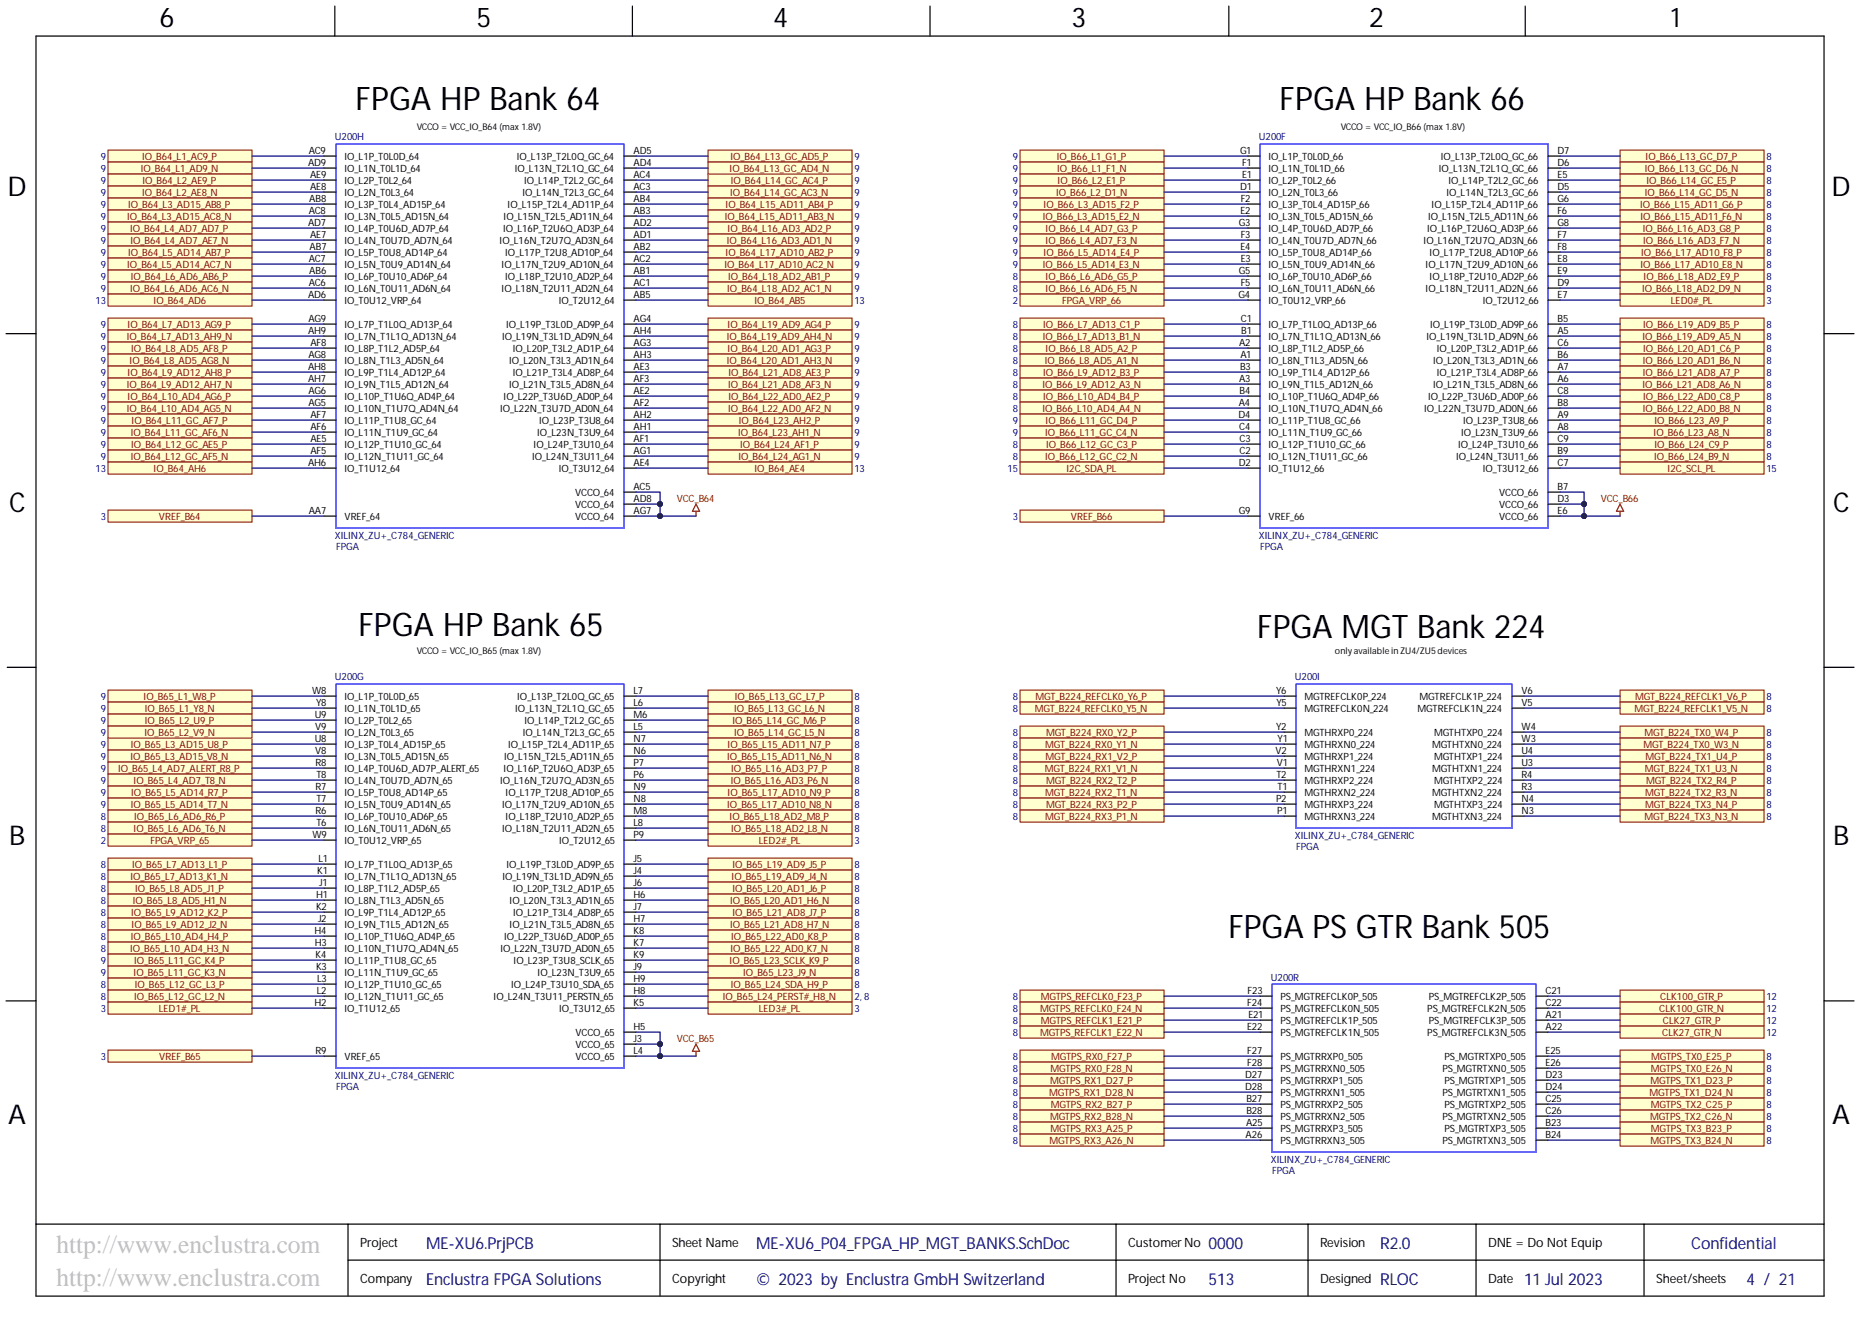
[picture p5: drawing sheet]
<svg xmlns="http://www.w3.org/2000/svg" width="393mm" height="282mm" viewBox="0 0 393 282" stroke-linecap="round" stroke-linejoin="round" font-family="sans-serif">
<defs><g id="words">
<g font-size="6.9">
<text x="75.2" y="23.2">FPGA HP Bank 64</text>
<text x="270.5" y="23.2">FPGA HP Bank 66</text>
<text x="75.8" y="134.6">FPGA HP Bank 65</text>
<text x="265.7" y="134.8">FPGA MGT Bank 224</text>
<text x="259.6" y="198.3">FPGA PS GTR Bank 505</text>
</g>
<g font-size="5.8">
<text x="33.7" y="5.7">6</text>
<text x="100.7" y="5.7">5</text>
<text x="163.4" y="5.7">4</text>
<text x="226.5" y="5.7">3</text>
<text x="289.4" y="5.7">2</text>
<text x="353.1" y="5.7">1</text>
<text x="1.6" y="41.5">D</text>
<text x="387.1" y="41.5">D</text>
<text x="1.9" y="108.2">C</text>
<text x="387.5" y="108.2">C</text>
<text x="1.9" y="178.7">B</text>
<text x="387.5" y="178.7">B</text>
<text x="1.7" y="237.6">A</text>
<text x="387.2" y="237.6">A</text>
</g>
<g font-size="5.5" fill="#c0c0c0">
<text x="11.9" y="265">http://www.enclustra.com</text>
<text x="11.9" y="271.9">http://www.enclustra.com</text>
</g>
<g font-size="3.5" fill="#000080">
<text x="90" y="264.1">ME-XU6.PrjPCB</text>
<text x="159.8" y="264.1">ME-XU6_P04_FPGA_HP_MGT_BANKS.SchDoc</text>
<text x="255.4" y="264.1">0000</text>
<text x="357.5" y="264.1">Confidential</text>
<text x="90" y="271.7">Enclustra FPGA Solutions</text>
<text x="159.8" y="271.7">© 2023 by Enclustra GmbH Switzerland</text>
<text x="255.4" y="271.7">513</text>
<text x="291.7" y="271.7">RLOC</text>
<text x="322.1" y="271.7">11 Jul 2023</text>
<text x="369.1" y="271.7">4 / 21</text>
</g>
<text font-size="3.5" fill="#00007c" x="291.7" y="264.1">R2.0</text>
<g font-size="2.7">
<text x="76.1" y="263.8">Project</text>
<text x="142" y="263.8">Sheet Name</text>
<text x="238.4" y="263.8">CustomerNo</text>
<text x="279" y="263.8">Revision</text>
<text x="314.5" y="263.8">DNE = Do Not Equip</text>
<text x="76.1" y="271.4">Company</text>
<text x="142" y="271.4">Copyright</text>
<text x="238.4" y="271.4">Project No</text>
<text x="279" y="271.4">Designed</text>
<text x="314.5" y="271.4">Date</text>
<text x="350" y="271.4">Sheet/sheets</text>
</g>
<g font-size="2.1" fill="#000080">
<text x="70.8" y="29.7">U200H</text>
<text x="266.1" y="29.7">U200F</text>
<text x="21.3" y="33.8">9</text>
<text x="180.6" y="33.8">9</text>
<text x="214.1" y="33.8">9</text>
<text x="373.4" y="33.8">8</text>
<text x="21.3" y="36.4">9</text>
<text x="21.3" y="38.9">9</text>
<text x="21.3" y="41.5">9</text>
<text x="180.6" y="38.9">9</text>
<text x="180.6" y="41.5">9</text>
<text x="180.6" y="36.4">9</text>
<text x="214.1" y="36.4">9</text>
<text x="214.1" y="38.9">9</text>
<text x="214.1" y="41.5">9</text>
<text x="373.4" y="36.4">8</text>
<text x="373.4" y="38.9">8</text>
<text x="373.4" y="41.5">8</text>
<text x="21.3" y="44">9</text>
<text x="21.3" y="46.5">9</text>
<text x="180.6" y="44">9</text>
<text x="180.6" y="46.5">9</text>
<text x="214.1" y="44">9</text>
<text x="214.1" y="46.5">9</text>
<text x="373.4" y="44">8</text>
<text x="373.4" y="46.5">8</text>
<text x="21.3" y="49.1">9</text>
<text x="21.3" y="51.6">9</text>
<text x="180.6" y="49.1">9</text>
<text x="180.6" y="51.6">9</text>
<text x="214.1" y="49.1">9</text>
<text x="214.1" y="51.6">9</text>
<text x="373.4" y="49.1">8</text>
<text x="373.4" y="51.6">8</text>
<text x="21.3" y="54.1">9</text>
<text x="21.3" y="56.7">9</text>
<text x="21.3" y="59.2">9</text>
<text x="180.6" y="54.1">9</text>
<text x="180.6" y="56.7">9</text>
<text x="180.6" y="59.2">9</text>
<text x="214.1" y="54.1">9</text>
<text x="214.1" y="56.7">9</text>
<text x="214.1" y="59.2">8</text>
<text x="373.4" y="54.1">8</text>
<text x="373.4" y="56.7">8</text>
<text x="373.4" y="59.2">8</text>
<text x="20.2" y="64.3">13</text>
<text x="21.3" y="61.8">9</text>
<text x="180.6" y="61.8">9</text>
<text x="180.6" y="64.3">13</text>
<text x="214.1" y="61.8">8</text>
<text x="214.1" y="64.3">2</text>
<text x="373.4" y="61.8">8</text>
<text x="373.4" y="64.3">3</text>
<text x="21.3" y="69.4">9</text>
<text x="21.3" y="71.9">9</text>
<text x="180.6" y="69.4">9</text>
<text x="180.6" y="71.9">9</text>
<text x="214.1" y="69.4">8</text>
<text x="214.1" y="71.9">8</text>
<text x="373.4" y="69.4">8</text>
<text x="373.4" y="71.9">8</text>
<text x="21.3" y="74.4">9</text>
<text x="21.3" y="77">9</text>
<text x="180.6" y="74.4">9</text>
<text x="180.6" y="77">9</text>
<text x="214.1" y="74.4">8</text>
<text x="214.1" y="77">8</text>
<text x="373.4" y="74.4">8</text>
<text x="373.4" y="77">8</text>
<text x="21.3" y="79.5">9</text>
<text x="21.3" y="82.1">9</text>
<text x="180.6" y="79.5">9</text>
<text x="180.6" y="82.1">9</text>
<text x="214.1" y="79.5">8</text>
<text x="214.1" y="82.1">8</text>
<text x="373.4" y="79.5">8</text>
<text x="373.4" y="82.1">8</text>
<text x="21.3" y="84.6">9</text>
<text x="21.3" y="87.1">9</text>
<text x="21.3" y="89.7">9</text>
<text x="180.6" y="84.6">9</text>
<text x="180.6" y="87.1">9</text>
<text x="180.6" y="89.7">9</text>
<text x="214.1" y="84.6">8</text>
<text x="214.1" y="87.1">8</text>
<text x="214.1" y="89.7">9</text>
<text x="373.4" y="84.6">8</text>
<text x="373.4" y="87.1">8</text>
<text x="373.4" y="89.7">8</text>
<text x="21.3" y="92.2">9</text>
<text x="21.3" y="94.7">9</text>
<text x="180.6" y="92.2">9</text>
<text x="180.6" y="94.7">9</text>
<text x="214.1" y="92.2">9</text>
<text x="214.1" y="94.7">8</text>
<text x="373.4" y="92.2">8</text>
<text x="373.4" y="94.7">8</text>
<text x="20.2" y="99.8">13</text>
<text x="21.3" y="97.3">9</text>
<text x="180.6" y="97.3">9</text>
<text x="180.6" y="99.8">13</text>
<text x="213" y="99.8">15</text>
<text x="214.1" y="97.3">8</text>
<text x="373.4" y="97.3">8</text>
<text x="373.4" y="99.8">15</text>
<text x="21.3" y="110">3</text>
<text x="70.8" y="114">XILINX_ZU+_C784_GENERIC</text>
<text x="214.1" y="110">3</text>
<text x="266.1" y="114">XILINX_ZU+_C784_GENERIC</text>
<text x="71" y="116.2">FPGA</text>
<text x="266.3" y="116.2">FPGA</text>
<text x="70.8" y="143.9">U200G</text>
<text x="273.7" y="143.9">U200I</text>
<text x="21.3" y="148">9</text>
<text x="180.6" y="148">8</text>
<text x="214.1" y="148">8</text>
<text x="373.4" y="148">8</text>
<text x="21.3" y="150.6">9</text>
<text x="21.3" y="153.1">9</text>
<text x="21.3" y="155.7">9</text>
<text x="180.6" y="150.6">8</text>
<text x="180.6" y="153.1">8</text>
<text x="180.6" y="155.7">8</text>
<text x="214.1" y="150.6">8</text>
<text x="214.1" y="155.7">8</text>
<text x="373.4" y="150.6">8</text>
<text x="373.4" y="155.7">8</text>
<text x="21.3" y="158.2">9</text>
<text x="21.3" y="160.7">9</text>
<text x="180.6" y="158.2">8</text>
<text x="180.6" y="160.7">8</text>
<text x="214.1" y="158.2">8</text>
<text x="214.1" y="160.7">8</text>
<text x="373.4" y="158.2">8</text>
<text x="373.4" y="160.7">8</text>
<text x="21.3" y="163.3">9</text>
<text x="21.3" y="165.8">9</text>
<text x="180.6" y="163.3">8</text>
<text x="180.6" y="165.8">8</text>
<text x="214.1" y="163.3">8</text>
<text x="214.1" y="165.8">8</text>
<text x="373.4" y="163.3">8</text>
<text x="373.4" y="165.8">8</text>
<text x="21.3" y="168.3">9</text>
<text x="21.3" y="170.9">9</text>
<text x="21.3" y="173.4">8</text>
<text x="180.6" y="168.3">8</text>
<text x="180.6" y="170.9">8</text>
<text x="180.6" y="173.4">8</text>
<text x="214.1" y="168.3">8</text>
<text x="214.1" y="170.9">8</text>
<text x="214.1" y="173.4">8</text>
<text x="373.4" y="168.3">8</text>
<text x="373.4" y="170.9">8</text>
<text x="373.4" y="173.4">8</text>
<text x="21.3" y="176">8</text>
<text x="21.3" y="178.5">2</text>
<text x="180.6" y="176">8</text>
<text x="180.6" y="178.5">3</text>
<text x="273.7" y="177.4">XILINX_ZU+_C784_GENERIC</text>
<text x="273.9" y="179.7">FPGA</text>
<text x="21.3" y="183.6">8</text>
<text x="180.6" y="183.6">8</text>
<text x="21.3" y="186.1">8</text>
<text x="21.3" y="188.6">8</text>
<text x="21.3" y="191.2">8</text>
<text x="180.6" y="186.1">8</text>
<text x="180.6" y="188.6">8</text>
<text x="180.6" y="191.2">8</text>
<text x="21.3" y="193.7">8</text>
<text x="21.3" y="196.3">8</text>
<text x="180.6" y="193.7">8</text>
<text x="180.6" y="196.3">8</text>
<text x="21.3" y="198.8">8</text>
<text x="21.3" y="201.3">8</text>
<text x="21.3" y="203.9">9</text>
<text x="180.6" y="198.8">8</text>
<text x="180.6" y="201.3">8</text>
<text x="180.6" y="203.9">8</text>
<text x="21.3" y="206.4">9</text>
<text x="21.3" y="208.9">8</text>
<text x="180.6" y="206.4">8</text>
<text x="180.6" y="208.9">8</text>
<text x="268.6" y="207.3">U200R</text>
<text x="21.3" y="211.5">8</text>
<text x="21.3" y="214">3</text>
<text x="180.6" y="211.5">2, 8</text>
<text x="180.6" y="214">3</text>
<text x="214.1" y="211.5">8</text>
<text x="214.1" y="214">8</text>
<text x="373.4" y="211.5">12</text>
<text x="373.4" y="214">12</text>
<text x="214.1" y="216.6">8</text>
<text x="214.1" y="219.1">8</text>
<text x="373.4" y="216.6">12</text>
<text x="373.4" y="219.1">12</text>
<text x="21.3" y="224.2">3</text>
<text x="214.1" y="224.2">8</text>
<text x="214.1" y="226.7">8</text>
<text x="373.4" y="224.2">8</text>
<text x="373.4" y="226.7">8</text>
<text x="70.8" y="228.1">XILINX_ZU+_C784_GENERIC</text>
<text x="71" y="230.4">FPGA</text>
<text x="214.1" y="229.2">8</text>
<text x="214.1" y="231.8">8</text>
<text x="373.4" y="229.2">8</text>
<text x="373.4" y="231.8">8</text>
<text x="214.1" y="234.3">8</text>
<text x="214.1" y="236.9">8</text>
<text x="214.1" y="239.4">8</text>
<text x="373.4" y="234.3">8</text>
<text x="373.4" y="236.9">8</text>
<text x="373.4" y="239.4">8</text>
<text x="214.1" y="241.9">8</text>
<text x="268.6" y="245.9">XILINX_ZU+_C784_GENERIC</text>
<text x="373.4" y="241.9">8</text>
<text x="268.9" y="248.2">FPGA</text>
</g>
<g font-size="2.1" fill="#800000">
<text x="30" y="33.8">IO_B64_L1_AC9_P</text>
<text x="154.4" y="33.8">IO_B64_L13_GC_AD5_P</text>
<text x="223.4" y="33.8">IO_B66_L1_G1_P</text>
<text x="347.8" y="33.8">IO_B66_L13_GC_D7_P</text>
<text x="29.8" y="36.4">IO_B64_L1_AD9_N</text>
<text x="30" y="41.5">IO_B64_L2_AE8_N</text>
<text x="30.1" y="38.9">IO_B64_L2_AE9_P</text>
<text x="154.2" y="36.4">IO_B64_L13_GC_AD4_N</text>
<text x="154.3" y="41.5">IO_B64_L14_GC_AC3_N</text>
<text x="154.5" y="38.9">IO_B64_L14_GC_AC4_P</text>
<text x="223.2" y="41.5">IO_B66_L2_D1_N</text>
<text x="223.5" y="36.4">IO_B66_L1_F1_N</text>
<text x="223.5" y="38.9">IO_B66_L2_E1_P</text>
<text x="347.7" y="36.4">IO_B66_L13_GC_D6_N</text>
<text x="347.7" y="41.5">IO_B66_L14_GC_D5_N</text>
<text x="348" y="38.9">IO_B66_L14_GC_E5_P</text>
<text x="26.9" y="46.5">IO_B64_L3_AD15_AC8_N</text>
<text x="27.1" y="44">IO_B64_L3_AD15_AB8_P</text>
<text x="153.2" y="46.5">IO_B64_L15_AD11_AB3_N</text>
<text x="153.4" y="44">IO_B64_L15_AD11_AB4_P</text>
<text x="220.4" y="46.5">IO_B66_L3_AD15_E2_N</text>
<text x="220.6" y="44">IO_B66_L3_AD15_F2_P</text>
<text x="346.6" y="44">IO_B66_L15_AD11_G6_P</text>
<text x="346.7" y="46.5">IO_B66_L15_AD11_F6_N</text>
<text x="27.5" y="49.1">IO_B64_L4_AD7_AD7_P</text>
<text x="27.6" y="51.6">IO_B64_L4_AD7_AE7_N</text>
<text x="153.6" y="51.6">IO_B64_L16_AD3_AD1_N</text>
<text x="153.8" y="49.1">IO_B64_L16_AD3_AD2_P</text>
<text x="221" y="49.1">IO_B66_L4_AD7_G3_P</text>
<text x="221" y="51.6">IO_B66_L4_AD7_F3_N</text>
<text x="347.2" y="49.1">IO_B66_L16_AD3_G8_P</text>
<text x="347.3" y="51.6">IO_B66_L16_AD3_F7_N</text>
<text x="26.9" y="56.7">IO_B64_L5_AD14_AC7_N</text>
<text x="27.1" y="54.1">IO_B64_L5_AD14_AB7_P</text>
<text x="27.6" y="59.2">IO_B64_L6_AD6_AB6_P</text>
<text x="153.1" y="56.7">IO_B64_L17_AD10_AC2_N</text>
<text x="153.4" y="54.1">IO_B64_L17_AD10_AB2_P</text>
<text x="153.9" y="59.2">IO_B64_L18_AD2_AB1_P</text>
<text x="220.4" y="56.7">IO_B66_L5_AD14_E3_N</text>
<text x="220.6" y="54.1">IO_B66_L5_AD14_E4_P</text>
<text x="221" y="59.2">IO_B66_L6_AD6_G5_P</text>
<text x="346.7" y="56.7">IO_B66_L17_AD10_E8_N</text>
<text x="346.9" y="54.1">IO_B66_L17_AD10_F8_P</text>
<text x="347.4" y="59.2">IO_B66_L18_AD2_E9_P</text>
<text x="27.5" y="61.8">IO_B64_L6_AD6_AC6_N</text>
<text x="32.5" y="64.3">IO_B64_AD6</text>
<text x="153.7" y="61.8">IO_B64_L18_AD2_AC1_N</text>
<text x="159.5" y="64.3">IO_B64_AB5</text>
<text x="221" y="61.8">IO_B66_L6_AD6_F5_N</text>
<text x="224.5" y="64.3">FPGA_VRP_66</text>
<text x="347.1" y="61.8">IO_B66_L18_AD2_D9_N</text>
<text x="353.2" y="64.3">LED0#_PL</text>
<text x="26.8" y="71.9">IO_B64_L7_AD13_AH9_N</text>
<text x="27" y="69.4">IO_B64_L7_AD13_AG9_P</text>
<text x="153.6" y="71.9">IO_B64_L19_AD9_AH4_N</text>
<text x="153.8" y="69.4">IO_B64_L19_AD9_AG4_P</text>
<text x="220.4" y="71.9">IO_B66_L7_AD13_B1_N</text>
<text x="220.5" y="69.4">IO_B66_L7_AD13_C1_P</text>
<text x="347.2" y="71.9">IO_B66_L19_AD9_A5_N</text>
<text x="347.3" y="69.4">IO_B66_L19_AD9_B5_P</text>
<text x="27.4" y="77">IO_B64_L8_AD5_AG8_N</text>
<text x="27.7" y="74.4">IO_B64_L8_AD5_AF8_P</text>
<text x="153.6" y="77">IO_B64_L20_AD1_AH3_N</text>
<text x="153.8" y="74.4">IO_B64_L20_AD1_AG3_P</text>
<text x="220.8" y="77">IO_B66_L8_AD5_A1_N</text>
<text x="221" y="74.4">IO_B66_L8_AD5_A2_P</text>
<text x="347.2" y="77">IO_B66_L20_AD1_B6_N</text>
<text x="347.3" y="74.4">IO_B66_L20_AD1_C6_P</text>
<text x="26.8" y="82.1">IO_B64_L9_AD12_AH7_N</text>
<text x="27" y="79.5">IO_B64_L9_AD12_AH8_P</text>
<text x="153.9" y="82.1">IO_B64_L21_AD8_AF3_N</text>
<text x="154" y="79.5">IO_B64_L21_AD8_AE3_P</text>
<text x="220.3" y="82.1">IO_B66_L9_AD12_A3_N</text>
<text x="220.5" y="79.5">IO_B66_L9_AD12_B3_P</text>
<text x="347.2" y="82.1">IO_B66_L21_AD8_A6_N</text>
<text x="347.2" y="79.5">IO_B66_L21_AD8_A7_P</text>
<text x="26.8" y="87.1">IO_B64_L10_AD4_AG5_N</text>
<text x="27" y="84.6">IO_B64_L10_AD4_AG6_P</text>
<text x="27.8" y="89.7">IO_B64_L11_GC_AF7_P</text>
<text x="153.9" y="87.1">IO_B64_L22_AD0_AF2_N</text>
<text x="154" y="84.6">IO_B64_L22_AD0_AE2_P</text>
<text x="156.2" y="89.7">IO_B64_L23_AH2_P</text>
<text x="220.3" y="87.1">IO_B66_L10_AD4_A4_N</text>
<text x="220.5" y="84.6">IO_B66_L10_AD4_B4_P</text>
<text x="221" y="89.7">IO_B66_L11_GC_D4_P</text>
<text x="347.2" y="87.1">IO_B66_L22_AD0_B8_N</text>
<text x="347.3" y="84.6">IO_B66_L22_AD0_C8_P</text>
<text x="349.7" y="89.7">IO_B66_L23_A9_P</text>
<text x="27.6" y="92.2">IO_B64_L11_GC_AF6_N</text>
<text x="27.7" y="94.7">IO_B64_L12_GC_AE5_P</text>
<text x="156" y="92.2">IO_B64_L23_AH1_N</text>
<text x="156.4" y="94.7">IO_B64_L24_AF1_P</text>
<text x="220.9" y="92.2">IO_B66_L11_GC_C4_N</text>
<text x="221.1" y="94.7">IO_B66_L12_GC_C3_P</text>
<text x="349.5" y="92.2">IO_B66_L23_A8_N</text>
<text x="349.7" y="94.7">IO_B66_L24_C9_P</text>
<text x="27.6" y="97.3">IO_B64_L12_GC_AF5_N</text>
<text x="32.5" y="99.8">IO_B64_AH6</text>
<text x="156.1" y="97.3">IO_B64_L24_AG1_N</text>
<text x="159.5" y="99.8">IO_B64_AE4</text>
<text x="220.9" y="97.3">IO_B66_L12_GC_C2_N</text>
<text x="225.4" y="99.8">I2C_SDA_PL</text>
<text x="349.6" y="97.3">IO_B66_L24_B9_N</text>
<text x="352.5" y="99.8">I2C_SCL_PL</text>
<text x="143.1" y="106.1">VCC_B64</text>
<text x="338.4" y="106.1">VCC_B66</text>
<text x="33.6" y="110">VREF_B64</text>
<text x="226.3" y="110">VREF_B66</text>
<text x="30.4" y="148">IO_B65_L1_W8_P</text>
<text x="155.3" y="148">IO_B65_L13_GC_L7_P</text>
<text x="218.9" y="148">MGT_B224_REFCLK0_Y6_P</text>
<text x="345.6" y="148">MGT_B224_REFCLK1_V6_P</text>
<text x="30.5" y="155.7">IO_B65_L2_V9_N</text>
<text x="30.6" y="150.6">IO_B65_L1_Y8_N</text>
<text x="30.6" y="153.1">IO_B65_L2_U9_P</text>
<text x="154.8" y="153.1">IO_B65_L14_GC_M6_P</text>
<text x="155.1" y="150.6">IO_B65_L13_GC_L6_N</text>
<text x="155.1" y="155.7">IO_B65_L14_GC_L5_N</text>
<text x="218.7" y="150.6">MGT_B224_REFCLK0_Y5_N</text>
<text x="221.1" y="155.7">MGT_B224_RX0_Y2_P</text>
<text x="345.5" y="150.6">MGT_B224_REFCLK1_V5_N</text>
<text x="347.6" y="155.7">MGT_B224_TX0_W4_P</text>
<text x="27.6" y="160.7">IO_B65_L3_AD15_V8_N</text>
<text x="27.6" y="158.2">IO_B65_L3_AD15_U8_P</text>
<text x="153.7" y="160.7">IO_B65_L15_AD11_N6_N</text>
<text x="153.8" y="158.2">IO_B65_L15_AD11_N7_P</text>
<text x="220.9" y="158.2">MGT_B224_RX0_Y1_N</text>
<text x="221" y="160.7">MGT_B224_RX1_V2_P</text>
<text x="347.4" y="158.2">MGT_B224_TX0_W3_N</text>
<text x="347.8" y="160.7">MGT_B224_TX1_U4_P</text>
<text x="24.9" y="163.3">IO_B65_L4_AD7_ALERT_R8_P</text>
<text x="28.2" y="165.8">IO_B65_L4_AD7_T8_N</text>
<text x="154.5" y="165.8">IO_B65_L16_AD3_P6_N</text>
<text x="154.6" y="163.3">IO_B65_L16_AD3_P7_P</text>
<text x="220.8" y="163.3">MGT_B224_RX1_V1_N</text>
<text x="221.1" y="165.8">MGT_B224_RX2_T2_P</text>
<text x="347.7" y="163.3">MGT_B224_TX1_U3_N</text>
<text x="347.9" y="165.8">MGT_B224_TX2_R4_P</text>
<text x="27.6" y="170.9">IO_B65_L5_AD14_T7_N</text>
<text x="27.7" y="168.3">IO_B65_L5_AD14_R7_P</text>
<text x="28.3" y="173.4">IO_B65_L6_AD6_R6_P</text>
<text x="153.7" y="170.9">IO_B65_L17_AD10_N8_N</text>
<text x="153.8" y="168.3">IO_B65_L17_AD10_N9_P</text>
<text x="154.2" y="173.4">IO_B65_L18_AD2_M8_P</text>
<text x="220.9" y="168.3">MGT_B224_RX2_T1_N</text>
<text x="220.9" y="173.4">MGT_B224_RX3_P1_N</text>
<text x="221.1" y="170.9">MGT_B224_RX3_P2_P</text>
<text x="347.6" y="173.4">MGT_B224_TX3_N3_N</text>
<text x="347.7" y="168.3">MGT_B224_TX2_R3_N</text>
<text x="347.7" y="170.9">MGT_B224_TX3_N4_P</text>
<text x="28.2" y="176">IO_B65_L6_AD6_T6_N</text>
<text x="31.8" y="178.5">FPGA_VRP_65</text>
<text x="154.6" y="176">IO_B65_L18_AD2_L8_N</text>
<text x="160.4" y="178.5">LED2#_PL</text>
<text x="27.9" y="183.6">IO_B65_L7_AD13_L1_P</text>
<text x="154.8" y="183.6">IO_B65_L19_AD9_J5_P</text>
<text x="27.6" y="186.1">IO_B65_L7_AD13_K1_N</text>
<text x="28.1" y="191.2">IO_B65_L8_AD5_H1_N</text>
<text x="28.6" y="188.6">IO_B65_L8_AD5_J1_P</text>
<text x="154.3" y="191.2">IO_B65_L20_AD1_H6_N</text>
<text x="154.6" y="186.1">IO_B65_L19_AD9_J4_N</text>
<text x="154.8" y="188.6">IO_B65_L20_AD1_J6_P</text>
<text x="27.7" y="193.7">IO_B65_L9_AD12_K2_P</text>
<text x="27.8" y="196.3">IO_B65_L9_AD12_J2_N</text>
<text x="154.3" y="196.3">IO_B65_L21_AD8_H7_N</text>
<text x="154.8" y="193.7">IO_B65_L21_AD8_J7_P</text>
<text x="27.5" y="201.3">IO_B65_L10_AD4_H3_N</text>
<text x="27.6" y="198.8">IO_B65_L10_AD4_H4_P</text>
<text x="28.3" y="203.9">IO_B65_L11_GC_K4_P</text>
<text x="154.2" y="203.9">IO_B65_L23_SCLK_K9_P</text>
<text x="154.4" y="201.3">IO_B65_L22_AD0_K7_N</text>
<text x="154.6" y="198.8">IO_B65_L22_AD0_K8_P</text>
<text x="28.2" y="206.4">IO_B65_L11_GC_K3_N</text>
<text x="28.5" y="208.9">IO_B65_L12_GC_L3_P</text>
<text x="154.5" y="208.9">IO_B65_L24_SDA_H9_P</text>
<text x="157.1" y="206.4">IO_B65_L23_J9_N</text>
<text x="28.3" y="211.5">IO_B65_L12_GC_L2_N</text>
<text x="33.6" y="214">LED1#_PL</text>
<text x="152.8" y="211.5">IO_B65_L24_PERST#_H8_N</text>
<text x="160.4" y="214">LED3#_PL</text>
<text x="219.8" y="214">MGTPS_REFCLK0_F24_N</text>
<text x="220" y="211.5">MGTPS_REFCLK0_F23_P</text>
<text x="350.7" y="214">CLK100_GTR_N</text>
<text x="350.9" y="211.5">CLK100_GTR_P</text>
<text x="143.1" y="220.3">VCC_B65</text>
<text x="219.8" y="219.1">MGTPS_REFCLK1_E22_N</text>
<text x="220" y="216.6">MGTPS_REFCLK1_E21_P</text>
<text x="351.3" y="219.1">CLK27_GTR_N</text>
<text x="351.5" y="216.6">CLK27_GTR_P</text>
<text x="33.6" y="224.2">VREF_B65</text>
<text x="222" y="226.7">MGTPS_RX0_F28_N</text>
<text x="222.2" y="224.2">MGTPS_RX0_F27_P</text>
<text x="348.9" y="226.7">MGTPS_TX0_E26_N</text>
<text x="349" y="224.2">MGTPS_TX0_E25_P</text>
<text x="221.8" y="231.8">MGTPS_RX1_D28_N</text>
<text x="221.9" y="229.2">MGTPS_RX1_D27_P</text>
<text x="348.7" y="231.8">MGTPS_TX1_D24_N</text>
<text x="348.8" y="229.2">MGTPS_TX1_D23_P</text>
<text x="221.9" y="236.9">MGTPS_RX2_B28_N</text>
<text x="222" y="239.4">MGTPS_RX3_A25_P</text>
<text x="222.1" y="234.3">MGTPS_RX2_B27_P</text>
<text x="348.8" y="236.9">MGTPS_TX2_C26_N</text>
<text x="348.9" y="234.3">MGTPS_TX2_C25_P</text>
<text x="348.9" y="239.4">MGTPS_TX3_B23_P</text>
<text x="221.9" y="241.9">MGTPS_RX3_A26_N</text>
<text x="348.8" y="241.9">MGTPS_TX3_B24_N</text>
</g>
<g font-size="2.1">
<text x="65.1" y="35">AD9</text>
<text x="65.3" y="32.5">AC9</text>
<text x="72.8" y="33.8">IO_L1P_T0L0D_64</text>
<text x="109.2" y="33.8">IO_L13P_T2L0Q_GC_64</text>
<text x="133.9" y="32.5">AD5</text>
<text x="133.9" y="35">AD4</text>
<text x="262.1" y="32.5">G1</text>
<text x="262.5" y="35">F1</text>
<text x="268.1" y="33.8">IO_L1P_T0L0D_66</text>
<text x="304.5" y="33.8">IO_L13P_T2L0Q_GC_66</text>
<text x="329.2" y="32.5">D7</text>
<text x="329.2" y="35">D6</text>
<text x="65.5" y="37.6">AE9</text>
<text x="65.5" y="40.1">AE8</text>
<text x="72.8" y="36.4">IO_L1N_T0L1D_64</text>
<text x="72.8" y="38.9">IO_L2P_T0L2_64</text>
<text x="72.8" y="41.5">IO_L2N_T0L3_64</text>
<text x="108.8" y="36.4">IO_L13N_T2L1Q_GC_64</text>
<text x="110.4" y="41.5">IO_L14N_T2L3_GC_64</text>
<text x="110.8" y="38.9">IO_L14P_T2L2_GC_64</text>
<text x="133.9" y="37.6">AC4</text>
<text x="133.9" y="40.1">AC3</text>
<text x="262.1" y="40.1">D1</text>
<text x="262.5" y="37.6">E1</text>
<text x="268.1" y="36.4">IO_L1N_T0L1D_66</text>
<text x="268.1" y="38.9">IO_L2P_T0L2_66</text>
<text x="268.1" y="41.5">IO_L2N_T0L3_66</text>
<text x="304.1" y="36.4">IO_L13N_T2L1Q_GC_66</text>
<text x="305.7" y="41.5">IO_L14N_T2L3_GC_66</text>
<text x="306.1" y="38.9">IO_L14P_T2L2_GC_66</text>
<text x="329.2" y="37.6">E5</text>
<text x="329.2" y="40.1">D5</text>
<text x="65.1" y="47.7">AD7</text>
<text x="65.3" y="45.2">AC8</text>
<text x="65.4" y="42.6">AB8</text>
<text x="72.8" y="44">IO_L3P_T0L4_AD15P_64</text>
<text x="72.8" y="46.5">IO_L3N_T0L5_AD15N_64</text>
<text x="106.4" y="46.5">IO_L15N_T2L5_AD11N_64</text>
<text x="107.3" y="44">IO_L15P_T2L4_AD11P_64</text>
<text x="133.9" y="42.6">AB4</text>
<text x="133.9" y="45.2">AB3</text>
<text x="133.9" y="47.7">AD2</text>
<text x="261.8" y="47.7">G3</text>
<text x="262.2" y="45.2">E2</text>
<text x="262.3" y="42.6">F2</text>
<text x="268.1" y="44">IO_L3P_T0L4_AD15P_66</text>
<text x="268.1" y="46.5">IO_L3N_T0L5_AD15N_66</text>
<text x="301.8" y="46.5">IO_L15N_T2L5_AD11N_66</text>
<text x="302.6" y="44">IO_L15P_T2L4_AD11P_66</text>
<text x="329.2" y="42.6">G6</text>
<text x="329.2" y="45.2">F6</text>
<text x="329.2" y="47.7">G8</text>
<text x="65.4" y="52.8">AB7</text>
<text x="65.5" y="50.3">AE7</text>
<text x="72.8" y="49.1">IO_L4P_T0U6D_AD7P_64</text>
<text x="72.8" y="51.6">IO_L4N_T0U7D_AD7N_64</text>
<text x="105.6" y="51.6">IO_L16N_T2U7Q_AD3N_64</text>
<text x="106.4" y="49.1">IO_L16P_T2U6Q_AD3P_64</text>
<text x="133.9" y="50.3">AD1</text>
<text x="133.9" y="52.8">AB2</text>
<text x="262.2" y="52.8">E4</text>
<text x="262.3" y="50.3">F3</text>
<text x="268.1" y="49.1">IO_L4P_T0U6D_AD7P_66</text>
<text x="268.1" y="51.6">IO_L4N_T0U7D_AD7N_66</text>
<text x="300.9" y="51.6">IO_L16N_T2U7Q_AD3N_66</text>
<text x="301.7" y="49.1">IO_L16P_T2U6Q_AD3P_66</text>
<text x="329.2" y="50.3">F7</text>
<text x="329.2" y="52.8">F8</text>
<text x="65.3" y="55.3">AC7</text>
<text x="65.4" y="57.9">AB6</text>
<text x="72.8" y="54.1">IO_L5P_T0U8_AD14P_64</text>
<text x="72.8" y="56.7">IO_L5N_T0U9_AD14N_64</text>
<text x="72.8" y="59.2">IO_L6P_T0U10_AD6P_64</text>
<text x="106" y="56.7">IO_L17N_T2U9_AD10N_64</text>
<text x="106.8" y="54.1">IO_L17P_T2U8_AD10P_64</text>
<text x="106.8" y="59.2">IO_L18P_T2U10_AD2P_64</text>
<text x="133.9" y="55.3">AC2</text>
<text x="133.9" y="57.9">AB1</text>
<text x="261.8" y="57.9">G5</text>
<text x="262.3" y="55.3">E3</text>
<text x="268.1" y="54.1">IO_L5P_T0U8_AD14P_66</text>
<text x="268.1" y="56.7">IO_L5N_T0U9_AD14N_66</text>
<text x="268.1" y="59.2">IO_L6P_T0U10_AD6P_66</text>
<text x="301.3" y="56.7">IO_L17N_T2U9_AD10N_66</text>
<text x="302.2" y="54.1">IO_L17P_T2U8_AD10P_66</text>
<text x="302.2" y="59.2">IO_L18P_T2U10_AD2P_66</text>
<text x="329.2" y="55.3">E8</text>
<text x="329.2" y="57.9">E9</text>
<text x="65.1" y="62.9">AD6</text>
<text x="65.3" y="60.4">AC6</text>
<text x="72.8" y="61.8">IO_L6N_T0U11_AD6N_64</text>
<text x="72.8" y="64.3">IO_T0U12_VRP_64</text>
<text x="106" y="61.8">IO_L18N_T2U11_AD2N_64</text>
<text x="118.1" y="64.3">IO_T2U12_64</text>
<text x="133.9" y="60.4">AC1</text>
<text x="133.9" y="62.9">AB5</text>
<text x="261.8" y="62.9">G4</text>
<text x="262.3" y="60.4">F5</text>
<text x="268.1" y="61.8">IO_L6N_T0U11_AD6N_66</text>
<text x="268.1" y="64.3">IO_T0U12_VRP_66</text>
<text x="301.3" y="61.8">IO_L18N_T2U11_AD2N_66</text>
<text x="313.4" y="64.3">IO_T2U12_66</text>
<text x="329.2" y="60.4">D9</text>
<text x="329.2" y="62.9">E7</text>
<text x="65.1" y="70.6">AH9</text>
<text x="65.2" y="68">AG9</text>
<text x="72.8" y="69.4">IO_L7P_T1L0Q_AD13P_64</text>
<text x="72.8" y="71.9">IO_L7N_T1L1Q_AD13N_64</text>
<text x="106.1" y="71.9">IO_L19N_T3L1D_AD9N_64</text>
<text x="107" y="69.4">IO_L19P_T3L0D_AD9P_64</text>
<text x="133.9" y="68">AG4</text>
<text x="133.9" y="70.6">AH4</text>
<text x="262.3" y="68">C1</text>
<text x="262.4" y="70.6">B1</text>
<text x="268.1" y="69.4">IO_L7P_T1L0Q_AD13P_66</text>
<text x="268.1" y="71.9">IO_L7N_T1L1Q_AD13N_66</text>
<text x="301.5" y="71.9">IO_L19N_T3L1D_AD9N_66</text>
<text x="302.3" y="69.4">IO_L19P_T3L0D_AD9P_66</text>
<text x="329.2" y="68">B5</text>
<text x="329.2" y="70.6">A5</text>
<text x="65.2" y="75.6">AG8</text>
<text x="65.6" y="73.1">AF8</text>
<text x="72.8" y="74.4">IO_L8P_T1L2_AD5P_64</text>
<text x="72.8" y="77">IO_L8N_T1L3_AD5N_64</text>
<text x="107.6" y="77">IO_L20N_T3L3_AD1N_64</text>
<text x="108.4" y="74.4">IO_L20P_T3L2_AD1P_64</text>
<text x="133.9" y="73.1">AG3</text>
<text x="133.9" y="75.6">AH3</text>
<text x="261.9" y="73.1">A2</text>
<text x="262.2" y="75.6">A1</text>
<text x="268.1" y="74.4">IO_L8P_T1L2_AD5P_66</text>
<text x="268.1" y="77">IO_L8N_T1L3_AD5N_66</text>
<text x="302.9" y="77">IO_L20N_T3L3_AD1N_66</text>
<text x="303.7" y="74.4">IO_L20P_T3L2_AD1P_66</text>
<text x="329.2" y="73.1">C6</text>
<text x="329.2" y="75.6">B6</text>
<text x="65.1" y="78.2">AH8</text>
<text x="65.1" y="80.7">AH7</text>
<text x="65.2" y="83.2">AG6</text>
<text x="72.8" y="79.5">IO_L9P_T1L4_AD12P_64</text>
<text x="72.8" y="82.1">IO_L9N_T1L5_AD12N_64</text>
<text x="107.6" y="82.1">IO_L21N_T3L5_AD8N_64</text>
<text x="108.4" y="79.5">IO_L21P_T3L4_AD8P_64</text>
<text x="133.9" y="78.2">AE3</text>
<text x="133.9" y="80.7">AF3</text>
<text x="133.9" y="83.2">AE2</text>
<text x="261.9" y="80.7">A3</text>
<text x="262" y="83.2">B4</text>
<text x="262.1" y="78.2">B3</text>
<text x="268.1" y="79.5">IO_L9P_T1L4_AD12P_66</text>
<text x="268.1" y="82.1">IO_L9N_T1L5_AD12N_66</text>
<text x="302.9" y="82.1">IO_L21N_T3L5_AD8N_66</text>
<text x="303.7" y="79.5">IO_L21P_T3L4_AD8P_66</text>
<text x="329.2" y="78.2">A7</text>
<text x="329.2" y="80.7">A6</text>
<text x="329.2" y="83.2">C8</text>
<text x="65.2" y="85.8">AG5</text>
<text x="65.6" y="88.3">AF7</text>
<text x="72.8" y="84.6">IO_L10P_T1U6Q_AD4P_64</text>
<text x="72.8" y="87.1">IO_L10N_T1U7Q_AD4N_64</text>
<text x="72.8" y="89.7">IO_L11P_T1U8_GC_64</text>
<text x="105.7" y="87.1">IO_L22N_T3U7D_AD0N_64</text>
<text x="106.4" y="84.6">IO_L22P_T3U6D_AD0P_64</text>
<text x="114" y="89.7">IO_L23P_T3U8_64</text>
<text x="133.9" y="85.8">AF2</text>
<text x="133.9" y="88.3">AH2</text>
<text x="261.8" y="88.3">D4</text>
<text x="261.8" y="85.8">A4</text>
<text x="268.1" y="84.6">IO_L10P_T1U6Q_AD4P_66</text>
<text x="268.1" y="87.1">IO_L10N_T1U7Q_AD4N_66</text>
<text x="268.1" y="89.7">IO_L11P_T1U8_GC_66</text>
<text x="301" y="87.1">IO_L22N_T3U7D_AD0N_66</text>
<text x="301.8" y="84.6">IO_L22P_T3U6D_AD0P_66</text>
<text x="309.3" y="89.7">IO_L23P_T3U8_66</text>
<text x="329.2" y="85.8">B8</text>
<text x="329.2" y="88.3">A9</text>
<text x="65.6" y="90.9">AF6</text>
<text x="65.6" y="93.4">AE5</text>
<text x="65.6" y="95.9">AF5</text>
<text x="72.8" y="92.2">IO_L11N_T1U9_GC_64</text>
<text x="72.8" y="94.7">IO_L12P_T1U10_GC_64</text>
<text x="112.8" y="94.7">IO_L24P_T3U10_64</text>
<text x="113.5" y="92.2">IO_L23N_T3U9_64</text>
<text x="133.9" y="90.9">AH1</text>
<text x="133.9" y="93.4">AF1</text>
<text x="133.9" y="95.9">AG1</text>
<text x="261.9" y="90.9">C4</text>
<text x="262" y="93.4">C3</text>
<text x="262" y="95.9">C2</text>
<text x="268.1" y="92.2">IO_L11N_T1U9_GC_66</text>
<text x="268.1" y="94.7">IO_L12P_T1U10_GC_66</text>
<text x="308.2" y="94.7">IO_L24P_T3U10_66</text>
<text x="308.9" y="92.2">IO_L23N_T3U9_66</text>
<text x="329.2" y="90.9">A8</text>
<text x="329.2" y="93.4">C9</text>
<text x="329.2" y="95.9">B9</text>
<text x="65.1" y="98.5">AH6</text>
<text x="72.8" y="97.3">IO_L12N_T1U11_GC_64</text>
<text x="72.8" y="99.8">IO_T1U12_64</text>
<text x="112.4" y="97.3">IO_L24N_T3U11_64</text>
<text x="118.1" y="99.8">IO_T3U12_64</text>
<text x="133.9" y="98.5">AE4</text>
<text x="261.8" y="98.5">D2</text>
<text x="268.1" y="97.3">IO_L12N_T1U11_GC_66</text>
<text x="268.1" y="99.8">IO_T1U12_66</text>
<text x="307.8" y="97.3">IO_L24N_T3U11_66</text>
<text x="313.4" y="99.8">IO_T3U12_66</text>
<text x="329.2" y="98.5">C7</text>
<text x="121.6" y="104.9">VCCO_64</text>
<text x="121.6" y="107.4">VCCO_64</text>
<text x="133.9" y="103.5">AC5</text>
<text x="133.9" y="106.1">AD8</text>
<text x="316.9" y="104.9">VCCO_66</text>
<text x="316.9" y="107.4">VCCO_66</text>
<text x="329.2" y="103.5">B7</text>
<text x="329.2" y="106.1">D3</text>
<text x="65.3" y="108.6">AA7</text>
<text x="72.8" y="110">VREF_64</text>
<text x="121.6" y="110">VCCO_64</text>
<text x="133.9" y="108.6">AG7</text>
<text x="261.8" y="108.6">G9</text>
<text x="268.1" y="110">VREF_66</text>
<text x="316.9" y="110">VCCO_66</text>
<text x="329.2" y="108.6">E6</text>
<text x="65.9" y="146.7">W8</text>
<text x="66.8" y="149.2">Y8</text>
<text x="72.8" y="148">IO_L1P_T0L0D_65</text>
<text x="109.3" y="148">IO_L13P_T2L0Q_GC_65</text>
<text x="133.9" y="146.7">L7</text>
<text x="133.9" y="149.2">L6</text>
<text x="269.7" y="146.7">Y6</text>
<text x="269.8" y="149.2">Y5</text>
<text x="275.7" y="148">MGTREFCLK0P_224</text>
<text x="300.1" y="148">MGTREFCLK1P_224</text>
<text x="321.6" y="146.7">V6</text>
<text x="321.6" y="149.2">V5</text>
<text x="66.5" y="151.8">U9</text>
<text x="66.6" y="154.3">V9</text>
<text x="72.8" y="150.6">IO_L1N_T0L1D_65</text>
<text x="72.8" y="153.1">IO_L2P_T0L2_65</text>
<text x="72.8" y="155.7">IO_L2N_T0L3_65</text>
<text x="108.9" y="150.6">IO_L13N_T2L1Q_GC_65</text>
<text x="110.5" y="155.7">IO_L14N_T2L3_GC_65</text>
<text x="110.8" y="153.1">IO_L14P_T2L2_GC_65</text>
<text x="133.9" y="151.8">M6</text>
<text x="133.9" y="154.3">L5</text>
<text x="269.7" y="154.3">Y2</text>
<text x="275.7" y="150.6">MGTREFCLK0N_224</text>
<text x="275.7" y="155.7">MGTHRXP0_224</text>
<text x="299.6" y="150.6">MGTREFCLK1N_224</text>
<text x="303.1" y="155.7">MGTHTXP0_224</text>
<text x="321.6" y="154.3">W4</text>
<text x="66.5" y="156.8">U8</text>
<text x="66.6" y="159.4">V8</text>
<text x="66.7" y="161.9">R8</text>
<text x="72.8" y="158.2">IO_L3P_T0L4_AD15P_65</text>
<text x="72.8" y="160.7">IO_L3N_T0L5_AD15N_65</text>
<text x="106.5" y="160.7">IO_L15N_T2L5_AD11N_65</text>
<text x="107.4" y="158.2">IO_L15P_T2L4_AD11P_65</text>
<text x="133.9" y="156.8">N7</text>
<text x="133.9" y="159.4">N6</text>
<text x="133.9" y="161.9">P7</text>
<text x="269.6" y="159.4">V2</text>
<text x="269.9" y="161.9">V1</text>
<text x="270" y="156.8">Y1</text>
<text x="275.7" y="158.2">MGTHRXN0_224</text>
<text x="275.7" y="160.7">MGTHRXP1_224</text>
<text x="302.7" y="158.2">MGTHTXN0_224</text>
<text x="303.1" y="160.7">MGTHTXP1_224</text>
<text x="321.6" y="156.8">W3</text>
<text x="321.6" y="159.4">U4</text>
<text x="321.6" y="161.9">U3</text>
<text x="66.7" y="167">R7</text>
<text x="66.9" y="164.4">T8</text>
<text x="72.8" y="163.3">IO_L4P_T0U6D_AD7P_ALERT_65</text>
<text x="72.8" y="165.8">IO_L4N_T0U7D_AD7N_65</text>
<text x="105.7" y="165.8">IO_L16N_T2U7Q_AD3N_65</text>
<text x="106.4" y="163.3">IO_L16P_T2U6Q_AD3P_65</text>
<text x="133.9" y="164.4">P6</text>
<text x="133.9" y="167">N9</text>
<text x="269.8" y="164.4">T2</text>
<text x="270" y="167">T1</text>
<text x="275.7" y="163.3">MGTHRXN1_224</text>
<text x="275.7" y="165.8">MGTHRXP2_224</text>
<text x="302.7" y="163.3">MGTHTXN1_224</text>
<text x="303.1" y="165.8">MGTHTXP2_224</text>
<text x="321.6" y="164.4">R4</text>
<text x="321.6" y="167">R3</text>
<text x="66.7" y="172.1">R6</text>
<text x="66.9" y="169.5">T7</text>
<text x="72.8" y="168.3">IO_L5P_T0U8_AD14P_65</text>
<text x="72.8" y="170.9">IO_L5N_T0U9_AD14N_65</text>
<text x="72.8" y="173.4">IO_L6P_T0U10_AD6P_65</text>
<text x="106.1" y="170.9">IO_L17N_T2U9_AD10N_65</text>
<text x="106.9" y="168.3">IO_L17P_T2U8_AD10P_65</text>
<text x="106.9" y="173.4">IO_L18P_T2U10_AD2P_65</text>
<text x="133.9" y="169.5">N8</text>
<text x="133.9" y="172.1">M8</text>
<text x="269.7" y="169.5">P2</text>
<text x="270" y="172.1">P1</text>
<text x="275.7" y="168.3">MGTHRXN2_224</text>
<text x="275.7" y="170.9">MGTHRXP3_224</text>
<text x="275.7" y="173.4">MGTHRXN3_224</text>
<text x="302.7" y="168.3">MGTHTXN2_224</text>
<text x="302.7" y="173.4">MGTHTXN3_224</text>
<text x="303.1" y="170.9">MGTHTXP3_224</text>
<text x="321.6" y="169.5">N4</text>
<text x="321.6" y="172.1">N3</text>
<text x="66" y="177.1">W9</text>
<text x="66.9" y="174.6">T6</text>
<text x="72.8" y="176">IO_L6N_T0U11_AD6N_65</text>
<text x="72.8" y="178.5">IO_T0U12_VRP_65</text>
<text x="106.1" y="176">IO_L18N_T2U11_AD2N_65</text>
<text x="118.2" y="178.5">IO_T2U12_65</text>
<text x="133.9" y="174.6">L8</text>
<text x="133.9" y="177.1">P9</text>
<text x="67" y="184.7">K1</text>
<text x="67.3" y="182.2">L1</text>
<text x="72.8" y="183.6">IO_L7P_T1L0Q_AD13P_65</text>
<text x="107" y="183.6">IO_L19P_T3L0D_AD9P_65</text>
<text x="133.9" y="182.2">J5</text>
<text x="133.9" y="184.7">J4</text>
<text x="66.8" y="189.8">H1</text>
<text x="67.5" y="187.3">J1</text>
<text x="72.8" y="186.1">IO_L7N_T1L1Q_AD13N_65</text>
<text x="72.8" y="188.6">IO_L8P_T1L2_AD5P_65</text>
<text x="72.8" y="191.2">IO_L8N_T1L3_AD5N_65</text>
<text x="106.2" y="186.1">IO_L19N_T3L1D_AD9N_65</text>
<text x="107.7" y="191.2">IO_L20N_T3L3_AD1N_65</text>
<text x="108.5" y="188.6">IO_L20P_T3L2_AD1P_65</text>
<text x="133.9" y="187.3">J6</text>
<text x="133.9" y="189.8">H6</text>
<text x="66.5" y="197.4">H4</text>
<text x="66.8" y="192.4">K2</text>
<text x="67.2" y="194.9">J2</text>
<text x="72.8" y="193.7">IO_L9P_T1L4_AD12P_65</text>
<text x="72.8" y="196.3">IO_L9N_T1L5_AD12N_65</text>
<text x="107.7" y="196.3">IO_L21N_T3L5_AD8N_65</text>
<text x="108.5" y="193.7">IO_L21P_T3L4_AD8P_65</text>
<text x="133.9" y="192.4">J7</text>
<text x="133.9" y="194.9">H7</text>
<text x="133.9" y="197.4">K8</text>
<text x="66.5" y="200">H3</text>
<text x="66.7" y="202.5">K4</text>
<text x="72.8" y="198.8">IO_L10P_T1U6Q_AD4P_65</text>
<text x="72.8" y="201.3">IO_L10N_T1U7Q_AD4N_65</text>
<text x="72.8" y="203.9">IO_L11P_T1U8_GC_65</text>
<text x="105.8" y="201.3">IO_L22N_T3U7D_AD0N_65</text>
<text x="106.5" y="198.8">IO_L22P_T3U6D_AD0P_65</text>
<text x="108.6" y="203.9">IO_L23P_T3U8_SCLK_65</text>
<text x="133.9" y="200">K7</text>
<text x="133.9" y="202.5">K9</text>
<text x="66.8" y="205">K3</text>
<text x="67" y="207.6">L3</text>
<text x="72.8" y="206.4">IO_L11N_T1U9_GC_65</text>
<text x="72.8" y="208.9">IO_L12P_T1U10_GC_65</text>
<text x="108.1" y="208.9">IO_L24P_T3U10_SDA_65</text>
<text x="113.6" y="206.4">IO_L23N_T3U9_65</text>
<text x="133.9" y="205">J9</text>
<text x="133.9" y="207.6">H9</text>
<text x="66.5" y="212.7">H2</text>
<text x="67" y="210.1">L2</text>
<text x="72.8" y="211.5">IO_L12N_T1U11_GC_65</text>
<text x="72.8" y="214">IO_T1U12_65</text>
<text x="104.3" y="211.5">IO_L24N_T3U11_PERSTN_65</text>
<text x="118.2" y="214">IO_T3U12_65</text>
<text x="133.9" y="210.1">H8</text>
<text x="133.9" y="212.7">K5</text>
<text x="263.6" y="212.7">F24</text>
<text x="263.7" y="210.1">F23</text>
<text x="263.9" y="215.2">E21</text>
<text x="270.6" y="211.5">PS_MGTREFCLK0P_505</text>
<text x="270.6" y="214">PS_MGTREFCLK0N_505</text>
<text x="301.7" y="214">PS_MGTREFCLK2N_505</text>
<text x="302" y="211.5">PS_MGTREFCLK2P_505</text>
<text x="326.7" y="210.1">C21</text>
<text x="326.7" y="212.7">C22</text>
<text x="326.7" y="215.2">A21</text>
<text x="121.7" y="219.1">VCCO_65</text>
<text x="121.7" y="221.6">VCCO_65</text>
<text x="133.9" y="217.7">H5</text>
<text x="133.9" y="220.3">J3</text>
<text x="263.6" y="217.7">E22</text>
<text x="270.6" y="216.6">PS_MGTREFCLK1P_505</text>
<text x="270.6" y="219.1">PS_MGTREFCLK1N_505</text>
<text x="301.7" y="219.1">PS_MGTREFCLK3N_505</text>
<text x="302" y="216.6">PS_MGTREFCLK3P_505</text>
<text x="326.7" y="217.7">A22</text>
<text x="66.7" y="222.8">R9</text>
<text x="72.8" y="224.2">VREF_65</text>
<text x="121.7" y="224.2">VCCO_65</text>
<text x="133.9" y="222.8">L4</text>
<text x="263.2" y="227.9">D27</text>
<text x="263.6" y="222.8">F27</text>
<text x="263.6" y="225.3">F28</text>
<text x="270.6" y="224.2">PS_MGTRRXP0_505</text>
<text x="270.6" y="226.7">PS_MGTRRXN0_505</text>
<text x="304.9" y="226.7">PS_MGTRTXN0_505</text>
<text x="305.3" y="224.2">PS_MGTRTXP0_505</text>
<text x="326.7" y="222.8">E25</text>
<text x="326.7" y="225.3">E26</text>
<text x="326.7" y="227.9">D23</text>
<text x="263.2" y="230.4">D28</text>
<text x="263.4" y="233">B27</text>
<text x="270.6" y="229.2">PS_MGTRRXP1_505</text>
<text x="270.6" y="231.8">PS_MGTRRXN1_505</text>
<text x="304.9" y="231.8">PS_MGTRTXN1_505</text>
<text x="305.3" y="229.2">PS_MGTRTXP1_505</text>
<text x="326.7" y="230.4">D24</text>
<text x="326.7" y="233">C25</text>
<text x="263.4" y="238">A25</text>
<text x="263.4" y="235.5">B28</text>
<text x="270.6" y="234.3">PS_MGTRRXP2_505</text>
<text x="270.6" y="236.9">PS_MGTRRXN2_505</text>
<text x="270.6" y="239.4">PS_MGTRRXP3_505</text>
<text x="304.9" y="236.9">PS_MGTRTXN2_505</text>
<text x="305.3" y="234.3">PS_MGTRTXP2_505</text>
<text x="305.3" y="239.4">PS_MGTRTXP3_505</text>
<text x="326.7" y="235.5">C26</text>
<text x="326.7" y="238">B23</text>
<text x="263.3" y="240.6">A26</text>
<text x="270.6" y="241.9">PS_MGTRRXN3_505</text>
<text x="304.9" y="241.9">PS_MGTRTXN3_505</text>
<text x="326.7" y="240.6">B24</text>
</g>
<g font-size="1.9">
<text x="88.1" y="27.4">VCCO = VCC_IO_B64 (max 1.8V)</text>
<text x="283.4" y="27.4">VCCO = VCC_IO_B66(max 1.8V)</text>
<text x="88.1" y="138.3">VCCO = VCC_IO_B65 (max 1.8V)</text>
<text x="282.1" y="138.3">onlyavailablein ZU4/ZU5devices</text>
</g>
</g></defs>
<g fill="none" stroke="#000" stroke-width=".26">
<path d="M7.6 7.6h377.9v266.5h-377.9zM70.8 1.3v6.3M133.7 1.3v6.3M196.6 1.3v6.3M259.7 1.3v6.3M322.4 1.3v6.3M1.3 70.6h6.3M385.5 70.6h6.4M1.5 141.1h6.1M385.5 141.1h6.4M1.3 211.6h6.3M385.5 211.6h6.4"/>
<path d="M7.6 258.8h377.9M73.6 258.8v15.3M139.5 258.8v15.3M235.9 258.8v15.3M276.5 258.8v15.3M312 258.8v15.3M347.5 258.8v15.3M73.6 266.5h311.9"/>
</g>
<path d="M215.6 31.7h30.4v2.6h-30.4z" fill-rule="evenodd" fill="#ffffd0"/>
<path d="M215.6 31.7h30.4v2.6h-30.4z" fill="none" stroke="#800000" stroke-width=".21"/>
<path d="M215.6 34.3h30.4v2.5h-30.4z" fill-rule="evenodd" fill="#ffffd0"/>
<path d="M215.6 34.3h30.4v2.5h-30.4z" fill="none" stroke="#800000" stroke-width=".21"/>
<path d="M215.6 36.8h30.4v2.5h-30.4z" fill-rule="evenodd" fill="#ffffd0"/>
<path d="M215.6 36.8h30.4v2.5h-30.4z" fill="none" stroke="#800000" stroke-width=".21"/>
<path d="M215.6 39.3h30.4v2.6h-30.4z" fill-rule="evenodd" fill="#ffffd0"/>
<path d="M215.6 39.3h30.4v2.6h-30.4z" fill="none" stroke="#800000" stroke-width=".21"/>
<path d="M215.6 41.9h30.4v2.5h-30.4z" fill-rule="evenodd" fill="#ffffd0"/>
<path d="M215.6 41.9h30.4v2.5h-30.4z" fill="none" stroke="#800000" stroke-width=".21"/>
<path d="M215.6 44.4h30.4v2.6h-30.4z" fill-rule="evenodd" fill="#ffffd0"/>
<path d="M215.6 44.4h30.4v2.6h-30.4z" fill="none" stroke="#800000" stroke-width=".21"/>
<path d="M215.6 47h30.4v2.5h-30.4z" fill-rule="evenodd" fill="#ffffd0"/>
<path d="M215.6 47h30.4v2.5h-30.4z" fill="none" stroke="#800000" stroke-width=".21"/>
<path d="M215.6 49.5h30.4v2.5h-30.4z" fill-rule="evenodd" fill="#ffffd0"/>
<path d="M215.6 49.5h30.4v2.5h-30.4z" fill="none" stroke="#800000" stroke-width=".21"/>
<path d="M215.6 52h30.4v2.6h-30.4z" fill-rule="evenodd" fill="#ffffd0"/>
<path d="M215.6 52h30.4v2.6h-30.4z" fill="none" stroke="#800000" stroke-width=".21"/>
<path d="M215.6 54.6h30.4v2.5h-30.4z" fill-rule="evenodd" fill="#ffffd0"/>
<path d="M215.6 54.6h30.4v2.5h-30.4z" fill="none" stroke="#800000" stroke-width=".21"/>
<path d="M215.6 57.1h30.4v2.5h-30.4z" fill-rule="evenodd" fill="#ffffd0"/>
<path d="M215.6 57.1h30.4v2.5h-30.4z" fill="none" stroke="#800000" stroke-width=".21"/>
<path d="M215.6 59.6h30.4v2.6h-30.4z" fill-rule="evenodd" fill="#ffffd0"/>
<path d="M215.6 59.6h30.4v2.6h-30.4z" fill="none" stroke="#800000" stroke-width=".21"/>
<path d="M215.6 67.3h30.4v2.5h-30.4z" fill-rule="evenodd" fill="#ffffd0"/>
<path d="M215.6 67.3h30.4v2.5h-30.4z" fill="none" stroke="#800000" stroke-width=".21"/>
<path d="M215.6 69.8h30.4v2.5h-30.4z" fill-rule="evenodd" fill="#ffffd0"/>
<path d="M215.6 69.8h30.4v2.5h-30.4z" fill="none" stroke="#800000" stroke-width=".21"/>
<path d="M215.6 72.3h30.4v2.6h-30.4z" fill-rule="evenodd" fill="#ffffd0"/>
<path d="M215.6 72.3h30.4v2.6h-30.4z" fill="none" stroke="#800000" stroke-width=".21"/>
<path d="M215.6 74.9h30.4v2.5h-30.4z" fill-rule="evenodd" fill="#ffffd0"/>
<path d="M215.6 74.9h30.4v2.5h-30.4z" fill="none" stroke="#800000" stroke-width=".21"/>
<path d="M215.6 77.4h30.4v2.5h-30.4z" fill-rule="evenodd" fill="#ffffd0"/>
<path d="M215.6 77.4h30.4v2.5h-30.4z" fill="none" stroke="#800000" stroke-width=".21"/>
<path d="M215.6 79.9h30.4v2.6h-30.4z" fill-rule="evenodd" fill="#ffffd0"/>
<path d="M215.6 79.9h30.4v2.6h-30.4z" fill="none" stroke="#800000" stroke-width=".21"/>
<path d="M215.6 82.5h30.4v2.5h-30.4z" fill-rule="evenodd" fill="#ffffd0"/>
<path d="M215.6 82.5h30.4v2.5h-30.4z" fill="none" stroke="#800000" stroke-width=".21"/>
<path d="M215.6 85h30.4v2.6h-30.4z" fill-rule="evenodd" fill="#ffffd0"/>
<path d="M215.6 85h30.4v2.6h-30.4z" fill="none" stroke="#800000" stroke-width=".21"/>
<path d="M215.6 87.6h30.4v2.5h-30.4z" fill-rule="evenodd" fill="#ffffd0"/>
<path d="M215.6 87.6h30.4v2.5h-30.4z" fill="none" stroke="#800000" stroke-width=".21"/>
<path d="M215.6 90.1h30.4v2.5h-30.4z" fill-rule="evenodd" fill="#ffffd0"/>
<path d="M215.6 90.1h30.4v2.5h-30.4z" fill="none" stroke="#800000" stroke-width=".21"/>
<path d="M215.6 92.6h30.4v2.6h-30.4z" fill-rule="evenodd" fill="#ffffd0"/>
<path d="M215.6 92.6h30.4v2.6h-30.4z" fill="none" stroke="#800000" stroke-width=".21"/>
<path d="M215.6 95.2h30.4v2.5h-30.4z" fill-rule="evenodd" fill="#ffffd0"/>
<path d="M215.6 95.2h30.4v2.5h-30.4z" fill="none" stroke="#800000" stroke-width=".21"/>
<path d="M342.4 31.7h30.5v2.6h-30.5z" fill-rule="evenodd" fill="#ffffd0"/>
<path d="M342.4 31.7h30.5v2.6h-30.5z" fill="none" stroke="#800000" stroke-width=".21"/>
<path d="M342.4 34.3h30.5v2.5h-30.5z" fill-rule="evenodd" fill="#ffffd0"/>
<path d="M342.4 34.3h30.5v2.5h-30.5z" fill="none" stroke="#800000" stroke-width=".21"/>
<path d="M342.4 36.8h30.5v2.5h-30.5z" fill-rule="evenodd" fill="#ffffd0"/>
<path d="M342.4 36.8h30.5v2.5h-30.5z" fill="none" stroke="#800000" stroke-width=".21"/>
<path d="M342.4 39.3h30.5v2.6h-30.5z" fill-rule="evenodd" fill="#ffffd0"/>
<path d="M342.4 39.3h30.5v2.6h-30.5z" fill="none" stroke="#800000" stroke-width=".21"/>
<path d="M342.4 41.9h30.5v2.5h-30.5z" fill-rule="evenodd" fill="#ffffd0"/>
<path d="M342.4 41.9h30.5v2.5h-30.5z" fill="none" stroke="#800000" stroke-width=".21"/>
<path d="M342.4 44.4h30.5v2.6h-30.5z" fill-rule="evenodd" fill="#ffffd0"/>
<path d="M342.4 44.4h30.5v2.6h-30.5z" fill="none" stroke="#800000" stroke-width=".21"/>
<path d="M342.4 47h30.5v2.5h-30.5z" fill-rule="evenodd" fill="#ffffd0"/>
<path d="M342.4 47h30.5v2.5h-30.5z" fill="none" stroke="#800000" stroke-width=".21"/>
<path d="M342.4 49.5h30.5v2.5h-30.5z" fill-rule="evenodd" fill="#ffffd0"/>
<path d="M342.4 49.5h30.5v2.5h-30.5z" fill="none" stroke="#800000" stroke-width=".21"/>
<path d="M342.4 52h30.5v2.6h-30.5z" fill-rule="evenodd" fill="#ffffd0"/>
<path d="M342.4 52h30.5v2.6h-30.5z" fill="none" stroke="#800000" stroke-width=".21"/>
<path d="M342.4 54.6h30.5v2.5h-30.5z" fill-rule="evenodd" fill="#ffffd0"/>
<path d="M342.4 54.6h30.5v2.5h-30.5z" fill="none" stroke="#800000" stroke-width=".21"/>
<path d="M342.4 57.1h30.5v2.5h-30.5z" fill-rule="evenodd" fill="#ffffd0"/>
<path d="M342.4 57.1h30.5v2.5h-30.5z" fill="none" stroke="#800000" stroke-width=".21"/>
<path d="M342.4 59.6h30.5v2.6h-30.5z" fill-rule="evenodd" fill="#ffffd0"/>
<path d="M342.4 59.6h30.5v2.6h-30.5z" fill="none" stroke="#800000" stroke-width=".21"/>
<path d="M342.4 67.3h30.5v2.5h-30.5z" fill-rule="evenodd" fill="#ffffd0"/>
<path d="M342.4 67.3h30.5v2.5h-30.5z" fill="none" stroke="#800000" stroke-width=".21"/>
<path d="M342.4 69.8h30.5v2.5h-30.5z" fill-rule="evenodd" fill="#ffffd0"/>
<path d="M342.4 69.8h30.5v2.5h-30.5z" fill="none" stroke="#800000" stroke-width=".21"/>
<path d="M342.4 72.3h30.5v2.6h-30.5z" fill-rule="evenodd" fill="#ffffd0"/>
<path d="M342.4 72.3h30.5v2.6h-30.5z" fill="none" stroke="#800000" stroke-width=".21"/>
<path d="M342.4 74.9h30.5v2.5h-30.5z" fill-rule="evenodd" fill="#ffffd0"/>
<path d="M342.4 74.9h30.5v2.5h-30.5z" fill="none" stroke="#800000" stroke-width=".21"/>
<path d="M342.4 77.4h30.5v2.5h-30.5z" fill-rule="evenodd" fill="#ffffd0"/>
<path d="M342.4 77.4h30.5v2.5h-30.5z" fill="none" stroke="#800000" stroke-width=".21"/>
<path d="M342.4 79.9h30.5v2.6h-30.5z" fill-rule="evenodd" fill="#ffffd0"/>
<path d="M342.4 79.9h30.5v2.6h-30.5z" fill="none" stroke="#800000" stroke-width=".21"/>
<path d="M342.4 82.5h30.5v2.5h-30.5z" fill-rule="evenodd" fill="#ffffd0"/>
<path d="M342.4 82.5h30.5v2.5h-30.5z" fill="none" stroke="#800000" stroke-width=".21"/>
<path d="M342.4 85h30.5v2.6h-30.5z" fill-rule="evenodd" fill="#ffffd0"/>
<path d="M342.4 85h30.5v2.6h-30.5z" fill="none" stroke="#800000" stroke-width=".21"/>
<path d="M342.4 87.6h30.5v2.5h-30.5z" fill-rule="evenodd" fill="#ffffd0"/>
<path d="M342.4 87.6h30.5v2.5h-30.5z" fill="none" stroke="#800000" stroke-width=".21"/>
<path d="M342.4 90.1h30.5v2.5h-30.5z" fill-rule="evenodd" fill="#ffffd0"/>
<path d="M342.4 90.1h30.5v2.5h-30.5z" fill="none" stroke="#800000" stroke-width=".21"/>
<path d="M342.4 92.6h30.5v2.6h-30.5z" fill-rule="evenodd" fill="#ffffd0"/>
<path d="M342.4 92.6h30.5v2.6h-30.5z" fill="none" stroke="#800000" stroke-width=".21"/>
<path d="M342.4 95.2h30.5v2.5h-30.5z" fill-rule="evenodd" fill="#ffffd0"/>
<path d="M342.4 95.2h30.5v2.5h-30.5z" fill="none" stroke="#800000" stroke-width=".21"/>
<path d="M22.8 156.1h30.5v2.5h-30.5z" fill-rule="evenodd" fill="#ffffd0"/>
<path d="M22.8 156.1h30.5v2.5h-30.5z" fill="none" stroke="#800000" stroke-width=".21"/>
<path d="M22.8 158.6h30.5v2.5h-30.5z" fill-rule="evenodd" fill="#ffffd0"/>
<path d="M22.8 158.6h30.5v2.5h-30.5z" fill="none" stroke="#800000" stroke-width=".21"/>
<path d="M22.8 161.1h30.5v2.6h-30.5z" fill-rule="evenodd" fill="#ffffd0"/>
<path d="M22.8 161.1h30.5v2.6h-30.5z" fill="none" stroke="#800000" stroke-width=".21"/>
<path d="M22.8 163.7h30.5v2.5h-30.5z" fill-rule="evenodd" fill="#ffffd0"/>
<path d="M22.8 163.7h30.5v2.5h-30.5z" fill="none" stroke="#800000" stroke-width=".21"/>
<path d="M22.8 166.2h30.5v2.6h-30.5z" fill-rule="evenodd" fill="#ffffd0"/>
<path d="M22.8 166.2h30.5v2.6h-30.5z" fill="none" stroke="#800000" stroke-width=".21"/>
<path d="M22.8 168.8h30.5v2.5h-30.5z" fill-rule="evenodd" fill="#ffffd0"/>
<path d="M22.8 168.8h30.5v2.5h-30.5z" fill="none" stroke="#800000" stroke-width=".21"/>
<path d="M22.8 171.3h30.5v2.5h-30.5z" fill-rule="evenodd" fill="#ffffd0"/>
<path d="M22.8 171.3h30.5v2.5h-30.5z" fill="none" stroke="#800000" stroke-width=".21"/>
<path d="M22.8 173.8h30.5v2.6h-30.5z" fill-rule="evenodd" fill="#ffffd0"/>
<path d="M22.8 173.8h30.5v2.6h-30.5z" fill="none" stroke="#800000" stroke-width=".21"/>
<path d="M22.8 176.4h30.5v2.5h-30.5z" fill-rule="evenodd" fill="#ffffd0"/>
<path d="M22.8 176.4h30.5v2.5h-30.5z" fill="none" stroke="#800000" stroke-width=".21"/>
<path d="M22.8 181.4h30.5v2.6h-30.5z" fill-rule="evenodd" fill="#ffffd0"/>
<path d="M22.8 181.4h30.5v2.6h-30.5z" fill="none" stroke="#800000" stroke-width=".21"/>
<path d="M22.8 184h30.5v2.5h-30.5z" fill-rule="evenodd" fill="#ffffd0"/>
<path d="M22.8 184h30.5v2.5h-30.5z" fill="none" stroke="#800000" stroke-width=".21"/>
<path d="M22.8 186.5h30.5v2.6h-30.5z" fill-rule="evenodd" fill="#ffffd0"/>
<path d="M22.8 186.5h30.5v2.6h-30.5z" fill="none" stroke="#800000" stroke-width=".21"/>
<path d="M22.8 189.1h30.5v2.5h-30.5z" fill-rule="evenodd" fill="#ffffd0"/>
<path d="M22.8 189.1h30.5v2.5h-30.5z" fill="none" stroke="#800000" stroke-width=".21"/>
<path d="M22.8 191.6h30.5v2.5h-30.5z" fill-rule="evenodd" fill="#ffffd0"/>
<path d="M22.8 191.6h30.5v2.5h-30.5z" fill="none" stroke="#800000" stroke-width=".21"/>
<path d="M22.8 194.1h30.5v2.6h-30.5z" fill-rule="evenodd" fill="#ffffd0"/>
<path d="M22.8 194.1h30.5v2.6h-30.5z" fill="none" stroke="#800000" stroke-width=".21"/>
<path d="M22.8 196.7h30.5v2.5h-30.5z" fill-rule="evenodd" fill="#ffffd0"/>
<path d="M22.8 196.7h30.5v2.5h-30.5z" fill="none" stroke="#800000" stroke-width=".21"/>
<path d="M22.8 199.2h30.5v2.5h-30.5z" fill-rule="evenodd" fill="#ffffd0"/>
<path d="M22.8 199.2h30.5v2.5h-30.5z" fill="none" stroke="#800000" stroke-width=".21"/>
<path d="M22.8 201.7h30.5v2.6h-30.5z" fill-rule="evenodd" fill="#ffffd0"/>
<path d="M22.8 201.7h30.5v2.6h-30.5z" fill="none" stroke="#800000" stroke-width=".21"/>
<path d="M22.8 204.3h30.5v2.5h-30.5z" fill-rule="evenodd" fill="#ffffd0"/>
<path d="M22.8 204.3h30.5v2.5h-30.5z" fill="none" stroke="#800000" stroke-width=".21"/>
<path d="M22.8 206.8h30.5v2.6h-30.5z" fill-rule="evenodd" fill="#ffffd0"/>
<path d="M22.8 206.8h30.5v2.6h-30.5z" fill="none" stroke="#800000" stroke-width=".21"/>
<path d="M22.8 209.4h30.5v2.5h-30.5z" fill-rule="evenodd" fill="#ffffd0"/>
<path d="M22.8 209.4h30.5v2.5h-30.5z" fill="none" stroke="#800000" stroke-width=".21"/>
<path d="M22.8 211.9h30.5v2.5h-30.5z" fill-rule="evenodd" fill="#ffffd0"/>
<path d="M22.8 211.9h30.5v2.5h-30.5z" fill="none" stroke="#800000" stroke-width=".21"/>
<path d="M149.6 145.9h30.5v2.6h-30.5z" fill-rule="evenodd" fill="#ffffd0"/>
<path d="M149.6 145.9h30.5v2.6h-30.5z" fill="none" stroke="#800000" stroke-width=".21"/>
<path d="M149.6 148.5h30.5v2.5h-30.5z" fill-rule="evenodd" fill="#ffffd0"/>
<path d="M149.6 148.5h30.5v2.5h-30.5z" fill="none" stroke="#800000" stroke-width=".21"/>
<path d="M149.6 151h30.5v2.5h-30.5z" fill-rule="evenodd" fill="#ffffd0"/>
<path d="M149.6 151h30.5v2.5h-30.5z" fill="none" stroke="#800000" stroke-width=".21"/>
<path d="M149.6 153.5h30.5v2.6h-30.5z" fill-rule="evenodd" fill="#ffffd0"/>
<path d="M149.6 153.5h30.5v2.6h-30.5z" fill="none" stroke="#800000" stroke-width=".21"/>
<path d="M149.6 156.1h30.5v2.5h-30.5z" fill-rule="evenodd" fill="#ffffd0"/>
<path d="M149.6 156.1h30.5v2.5h-30.5z" fill="none" stroke="#800000" stroke-width=".21"/>
<path d="M149.6 158.6h30.5v2.5h-30.5z" fill-rule="evenodd" fill="#ffffd0"/>
<path d="M149.6 158.6h30.5v2.5h-30.5z" fill="none" stroke="#800000" stroke-width=".21"/>
<path d="M149.6 161.1h30.5v2.6h-30.5z" fill-rule="evenodd" fill="#ffffd0"/>
<path d="M149.6 161.1h30.5v2.6h-30.5z" fill="none" stroke="#800000" stroke-width=".21"/>
<path d="M149.6 163.7h30.5v2.5h-30.5z" fill-rule="evenodd" fill="#ffffd0"/>
<path d="M149.6 163.7h30.5v2.5h-30.5z" fill="none" stroke="#800000" stroke-width=".21"/>
<path d="M149.6 166.2h30.5v2.6h-30.5z" fill-rule="evenodd" fill="#ffffd0"/>
<path d="M149.6 166.2h30.5v2.6h-30.5z" fill="none" stroke="#800000" stroke-width=".21"/>
<path d="M149.6 168.8h30.5v2.5h-30.5z" fill-rule="evenodd" fill="#ffffd0"/>
<path d="M149.6 168.8h30.5v2.5h-30.5z" fill="none" stroke="#800000" stroke-width=".21"/>
<path d="M149.6 171.3h30.5v2.5h-30.5z" fill-rule="evenodd" fill="#ffffd0"/>
<path d="M149.6 171.3h30.5v2.5h-30.5z" fill="none" stroke="#800000" stroke-width=".21"/>
<path d="M149.6 173.8h30.5v2.6h-30.5z" fill-rule="evenodd" fill="#ffffd0"/>
<path d="M149.6 173.8h30.5v2.6h-30.5z" fill="none" stroke="#800000" stroke-width=".21"/>
<path d="M149.6 176.4h30.5v2.5h-30.5z" fill-rule="evenodd" fill="#ffffd0"/>
<path d="M149.6 176.4h30.5v2.5h-30.5z" fill="none" stroke="#800000" stroke-width=".21"/>
<path d="M149.6 181.4h30.5v2.6h-30.5z" fill-rule="evenodd" fill="#ffffd0"/>
<path d="M149.6 181.4h30.5v2.6h-30.5z" fill="none" stroke="#800000" stroke-width=".21"/>
<path d="M149.6 184h30.5v2.5h-30.5z" fill-rule="evenodd" fill="#ffffd0"/>
<path d="M149.6 184h30.5v2.5h-30.5z" fill="none" stroke="#800000" stroke-width=".21"/>
<path d="M149.6 186.5h30.5v2.6h-30.5z" fill-rule="evenodd" fill="#ffffd0"/>
<path d="M149.6 186.5h30.5v2.6h-30.5z" fill="none" stroke="#800000" stroke-width=".21"/>
<path d="M149.6 189.1h30.5v2.5h-30.5z" fill-rule="evenodd" fill="#ffffd0"/>
<path d="M149.6 189.1h30.5v2.5h-30.5z" fill="none" stroke="#800000" stroke-width=".21"/>
<path d="M149.6 191.6h30.5v2.5h-30.5z" fill-rule="evenodd" fill="#ffffd0"/>
<path d="M149.6 191.6h30.5v2.5h-30.5z" fill="none" stroke="#800000" stroke-width=".21"/>
<path d="M149.6 194.1h30.5v2.6h-30.5z" fill-rule="evenodd" fill="#ffffd0"/>
<path d="M149.6 194.1h30.5v2.6h-30.5z" fill="none" stroke="#800000" stroke-width=".21"/>
<path d="M149.6 196.7h30.5v2.5h-30.5z" fill-rule="evenodd" fill="#ffffd0"/>
<path d="M149.6 196.7h30.5v2.5h-30.5z" fill="none" stroke="#800000" stroke-width=".21"/>
<path d="M149.6 199.2h30.5v2.5h-30.5z" fill-rule="evenodd" fill="#ffffd0"/>
<path d="M149.6 199.2h30.5v2.5h-30.5z" fill="none" stroke="#800000" stroke-width=".21"/>
<path d="M149.6 201.7h30.5v2.6h-30.5z" fill-rule="evenodd" fill="#ffffd0"/>
<path d="M149.6 201.7h30.5v2.6h-30.5z" fill="none" stroke="#800000" stroke-width=".21"/>
<path d="M149.6 204.3h30.5v2.5h-30.5z" fill-rule="evenodd" fill="#ffffd0"/>
<path d="M149.6 204.3h30.5v2.5h-30.5z" fill="none" stroke="#800000" stroke-width=".21"/>
<path d="M149.6 206.8h30.5v2.6h-30.5z" fill-rule="evenodd" fill="#ffffd0"/>
<path d="M149.6 206.8h30.5v2.6h-30.5z" fill="none" stroke="#800000" stroke-width=".21"/>
<path d="M149.6 209.4h30.5v2.5h-30.5z" fill-rule="evenodd" fill="#ffffd0"/>
<path d="M149.6 209.4h30.5v2.5h-30.5z" fill="none" stroke="#800000" stroke-width=".21"/>
<path d="M149.6 211.9h30.5v2.5h-30.5z" fill-rule="evenodd" fill="#ffffd0"/>
<path d="M149.6 211.9h30.5v2.5h-30.5z" fill="none" stroke="#800000" stroke-width=".21"/>
<path d="M215.6 209.4h30.4v2.5h-30.4z" fill-rule="evenodd" fill="#ffffd0"/>
<path d="M215.6 209.4h30.4v2.5h-30.4z" fill="none" stroke="#800000" stroke-width=".21"/>
<path d="M215.6 211.9h30.4v2.5h-30.4z" fill-rule="evenodd" fill="#ffffd0"/>
<path d="M215.6 211.9h30.4v2.5h-30.4z" fill="none" stroke="#800000" stroke-width=".21"/>
<path d="M215.6 214.4h30.4v2.6h-30.4z" fill-rule="evenodd" fill="#ffffd0"/>
<path d="M215.6 214.4h30.4v2.6h-30.4z" fill="none" stroke="#800000" stroke-width=".21"/>
<path d="M215.6 217h30.4v2.5h-30.4z" fill-rule="evenodd" fill="#ffffd0"/>
<path d="M215.6 217h30.4v2.5h-30.4z" fill="none" stroke="#800000" stroke-width=".21"/>
<path d="M215.6 222.1h30.4v2.5h-30.4z" fill-rule="evenodd" fill="#ffffd0"/>
<path d="M215.6 222.1h30.4v2.5h-30.4z" fill="none" stroke="#800000" stroke-width=".21"/>
<path d="M215.6 224.6h30.4v2.5h-30.4z" fill-rule="evenodd" fill="#ffffd0"/>
<path d="M215.6 224.6h30.4v2.5h-30.4z" fill="none" stroke="#800000" stroke-width=".21"/>
<path d="M215.6 227.1h30.4v2.6h-30.4z" fill-rule="evenodd" fill="#ffffd0"/>
<path d="M215.6 227.1h30.4v2.6h-30.4z" fill="none" stroke="#800000" stroke-width=".21"/>
<path d="M215.6 229.7h30.4v2.5h-30.4z" fill-rule="evenodd" fill="#ffffd0"/>
<path d="M215.6 229.7h30.4v2.5h-30.4z" fill="none" stroke="#800000" stroke-width=".21"/>
<path d="M215.6 232.2h30.4v2.5h-30.4z" fill-rule="evenodd" fill="#ffffd0"/>
<path d="M215.6 232.2h30.4v2.5h-30.4z" fill="none" stroke="#800000" stroke-width=".21"/>
<path d="M215.6 234.7h30.4v2.6h-30.4z" fill-rule="evenodd" fill="#ffffd0"/>
<path d="M215.6 234.7h30.4v2.6h-30.4z" fill="none" stroke="#800000" stroke-width=".21"/>
<path d="M215.6 237.3h30.4v2.5h-30.4z" fill-rule="evenodd" fill="#ffffd0"/>
<path d="M215.6 237.3h30.4v2.5h-30.4z" fill="none" stroke="#800000" stroke-width=".21"/>
<path d="M215.6 239.8h30.4v2.6h-30.4z" fill-rule="evenodd" fill="#ffffd0"/>
<path d="M215.6 239.8h30.4v2.6h-30.4z" fill="none" stroke="#800000" stroke-width=".21"/>
<path d="M342.4 222.1h30.5v2.5h-30.5z" fill-rule="evenodd" fill="#ffffd0"/>
<path d="M342.4 222.1h30.5v2.5h-30.5z" fill="none" stroke="#800000" stroke-width=".21"/>
<path d="M342.4 224.6h30.5v2.5h-30.5z" fill-rule="evenodd" fill="#ffffd0"/>
<path d="M342.4 224.6h30.5v2.5h-30.5z" fill="none" stroke="#800000" stroke-width=".21"/>
<path d="M342.4 227.1h30.5v2.6h-30.5z" fill-rule="evenodd" fill="#ffffd0"/>
<path d="M342.4 227.1h30.5v2.6h-30.5z" fill="none" stroke="#800000" stroke-width=".21"/>
<path d="M342.4 229.7h30.5v2.5h-30.5z" fill-rule="evenodd" fill="#ffffd0"/>
<path d="M342.4 229.7h30.5v2.5h-30.5z" fill="none" stroke="#800000" stroke-width=".21"/>
<path d="M342.4 232.2h30.5v2.5h-30.5z" fill-rule="evenodd" fill="#ffffd0"/>
<path d="M342.4 232.2h30.5v2.5h-30.5z" fill="none" stroke="#800000" stroke-width=".21"/>
<path d="M342.4 234.7h30.5v2.6h-30.5z" fill-rule="evenodd" fill="#ffffd0"/>
<path d="M342.4 234.7h30.5v2.6h-30.5z" fill="none" stroke="#800000" stroke-width=".21"/>
<path d="M342.4 237.3h30.5v2.5h-30.5z" fill-rule="evenodd" fill="#ffffd0"/>
<path d="M342.4 237.3h30.5v2.5h-30.5z" fill="none" stroke="#800000" stroke-width=".21"/>
<path d="M342.4 239.8h30.5v2.6h-30.5z" fill-rule="evenodd" fill="#ffffd0"/>
<path d="M342.4 239.8h30.5v2.6h-30.5z" fill="none" stroke="#800000" stroke-width=".21"/>
<path d="M342.4 209.4h30.5v2.5h-30.5z" fill-rule="evenodd" fill="#ffffd0"/>
<path d="M342.4 209.4h30.5v2.5h-30.5z" fill="none" stroke="#800000" stroke-width=".21"/>
<path d="M342.4 211.9h30.5v2.5h-30.5z" fill-rule="evenodd" fill="#ffffd0"/>
<path d="M342.4 211.9h30.5v2.5h-30.5z" fill="none" stroke="#800000" stroke-width=".21"/>
<path d="M342.4 214.4h30.5v2.6h-30.5z" fill-rule="evenodd" fill="#ffffd0"/>
<path d="M342.4 214.4h30.5v2.6h-30.5z" fill="none" stroke="#800000" stroke-width=".21"/>
<path d="M342.4 217h30.5v2.5h-30.5z" fill-rule="evenodd" fill="#ffffd0"/>
<path d="M342.4 217h30.5v2.5h-30.5z" fill="none" stroke="#800000" stroke-width=".21"/>
<path d="M215.6 145.9h30.4v2.6h-30.4z" fill-rule="evenodd" fill="#ffffd0"/>
<path d="M215.6 145.9h30.4v2.6h-30.4z" fill="none" stroke="#800000" stroke-width=".21"/>
<path d="M215.6 148.5h30.4v2.5h-30.4z" fill-rule="evenodd" fill="#ffffd0"/>
<path d="M215.6 148.5h30.4v2.5h-30.4z" fill="none" stroke="#800000" stroke-width=".21"/>
<path d="M215.6 153.5h30.4v2.6h-30.4z" fill-rule="evenodd" fill="#ffffd0"/>
<path d="M215.6 153.5h30.4v2.6h-30.4z" fill="none" stroke="#800000" stroke-width=".21"/>
<path d="M215.6 156.1h30.4v2.5h-30.4z" fill-rule="evenodd" fill="#ffffd0"/>
<path d="M215.6 156.1h30.4v2.5h-30.4z" fill="none" stroke="#800000" stroke-width=".21"/>
<path d="M215.6 158.6h30.4v2.5h-30.4z" fill-rule="evenodd" fill="#ffffd0"/>
<path d="M215.6 158.6h30.4v2.5h-30.4z" fill="none" stroke="#800000" stroke-width=".21"/>
<path d="M215.6 161.1h30.4v2.6h-30.4z" fill-rule="evenodd" fill="#ffffd0"/>
<path d="M215.6 161.1h30.4v2.6h-30.4z" fill="none" stroke="#800000" stroke-width=".21"/>
<path d="M215.6 163.7h30.4v2.5h-30.4z" fill-rule="evenodd" fill="#ffffd0"/>
<path d="M215.6 163.7h30.4v2.5h-30.4z" fill="none" stroke="#800000" stroke-width=".21"/>
<path d="M215.6 166.2h30.4v2.6h-30.4z" fill-rule="evenodd" fill="#ffffd0"/>
<path d="M215.6 166.2h30.4v2.6h-30.4z" fill="none" stroke="#800000" stroke-width=".21"/>
<path d="M215.6 168.8h30.4v2.5h-30.4z" fill-rule="evenodd" fill="#ffffd0"/>
<path d="M215.6 168.8h30.4v2.5h-30.4z" fill="none" stroke="#800000" stroke-width=".21"/>
<path d="M215.6 171.3h30.4v2.5h-30.4z" fill-rule="evenodd" fill="#ffffd0"/>
<path d="M215.6 171.3h30.4v2.5h-30.4z" fill="none" stroke="#800000" stroke-width=".21"/>
<path d="M342.4 145.9h30.5v2.6h-30.5z" fill-rule="evenodd" fill="#ffffd0"/>
<path d="M342.4 145.9h30.5v2.6h-30.5z" fill="none" stroke="#800000" stroke-width=".21"/>
<path d="M342.4 148.5h30.5v2.5h-30.5z" fill-rule="evenodd" fill="#ffffd0"/>
<path d="M342.4 148.5h30.5v2.5h-30.5z" fill="none" stroke="#800000" stroke-width=".21"/>
<path d="M342.4 153.5h30.5v2.6h-30.5z" fill-rule="evenodd" fill="#ffffd0"/>
<path d="M342.4 153.5h30.5v2.6h-30.5z" fill="none" stroke="#800000" stroke-width=".21"/>
<path d="M342.4 156.1h30.5v2.5h-30.5z" fill-rule="evenodd" fill="#ffffd0"/>
<path d="M342.4 156.1h30.5v2.5h-30.5z" fill="none" stroke="#800000" stroke-width=".21"/>
<path d="M342.4 158.6h30.5v2.5h-30.5z" fill-rule="evenodd" fill="#ffffd0"/>
<path d="M342.4 158.6h30.5v2.5h-30.5z" fill="none" stroke="#800000" stroke-width=".21"/>
<path d="M342.4 161.1h30.5v2.6h-30.5z" fill-rule="evenodd" fill="#ffffd0"/>
<path d="M342.4 161.1h30.5v2.6h-30.5z" fill="none" stroke="#800000" stroke-width=".21"/>
<path d="M342.4 163.7h30.5v2.5h-30.5z" fill-rule="evenodd" fill="#ffffd0"/>
<path d="M342.4 163.7h30.5v2.5h-30.5z" fill="none" stroke="#800000" stroke-width=".21"/>
<path d="M342.4 166.2h30.5v2.6h-30.5z" fill-rule="evenodd" fill="#ffffd0"/>
<path d="M342.4 166.2h30.5v2.6h-30.5z" fill="none" stroke="#800000" stroke-width=".21"/>
<path d="M342.4 168.8h30.5v2.5h-30.5z" fill-rule="evenodd" fill="#ffffd0"/>
<path d="M342.4 168.8h30.5v2.5h-30.5z" fill="none" stroke="#800000" stroke-width=".21"/>
<path d="M342.4 171.3h30.5v2.5h-30.5z" fill-rule="evenodd" fill="#ffffd0"/>
<path d="M342.4 171.3h30.5v2.5h-30.5z" fill="none" stroke="#800000" stroke-width=".21"/>
<path d="M147.1 106.6l.8 1.5h-1.5zM147.1 108.1v1M342.4 106.6l.8 1.5h-1.5zM342.4 108.1v1M147.1 222.3v1M147.1 220.8l.8 1.5h-1.5z" fill="none" stroke="#800000" stroke-width=".26"/>
<path d="M215.6 107.9h30.4v2.5h-30.4z" fill-rule="evenodd" fill="#ffffd0"/>
<path d="M215.6 107.9h30.4v2.5h-30.4z" fill="none" stroke="#800000" stroke-width=".21"/>
<path d="M22.8 222.1h30.5v2.5h-30.5z" fill-rule="evenodd" fill="#ffffd0"/>
<path d="M22.8 222.1h30.5v2.5h-30.5z" fill="none" stroke="#800000" stroke-width=".21"/>
<path d="M71 30.5h60.9v81.2h-60.9zM266.3 30.5h60.9v81.2h-60.9zM71 144.7h60.9v81.2h-60.9zM273.9 144.7h45.7v30.4h-45.7zM268.9 208.1h55.8v35.5h-55.8z" fill="none" stroke="#00f" stroke-width=".26"/>
<g fill="none" stroke="#000" stroke-width=".26">
<path d="M68.5 33h2.5M68.5 35.5h2.5M68.5 38.1h2.5M131.9 33h2.5M131.9 35.5h2.5M131.9 38.1h2.5M263.8 33h2.5M263.8 35.5h2.5M263.8 38.1h2.5M327.2 33h2.5M327.2 35.5h2.5M327.2 38.1h2.5"/>
<path d="M68.5 40.6h2.5M68.5 43.2h2.5M68.5 45.7h2.5M68.5 48.2h2.5M68.5 50.8h2.5M68.5 53.3h2.5M68.5 55.8h2.5M68.5 58.4h2.5M131.9 40.6h2.5M131.9 43.2h2.5M131.9 45.7h2.5M131.9 48.2h2.5"/>
<path d="M131.9 50.8h2.5M131.9 53.3h2.5M131.9 55.8h2.5M131.9 58.4h2.5M263.8 40.6h2.5M263.8 43.2h2.5M263.8 45.7h2.5M263.8 48.2h2.5M263.8 50.8h2.5M263.8 53.3h2.5M263.8 55.8h2.5M263.8 58.4h2.5"/>
<path d="M327.2 40.6h2.5M327.2 43.2h2.5M327.2 45.7h2.5M327.2 48.2h2.5M327.2 50.8h2.5M327.2 53.3h2.5M327.2 55.8h2.5M327.2 58.4h2.5M68.5 60.9h2.5M68.5 63.5h2.5M68.5 68.5h2.5M68.5 71.1h2.5"/>
<path d="M68.5 73.6h2.5M68.5 76.1h2.5M68.5 78.7h2.5M131.9 60.9h2.5M131.9 63.5h2.5M131.9 68.5h2.5M131.9 71.1h2.5M131.9 73.6h2.5M131.9 76.1h2.5M131.9 78.7h2.5M263.8 60.9h2.5M263.8 63.5h2.5"/>
<path d="M263.8 68.5h2.5M263.8 71.1h2.5M263.8 73.6h2.5M263.8 76.1h2.5M263.8 78.7h2.5M327.2 60.9h2.5M327.2 63.5h2.5M327.2 68.5h2.5M327.2 71.1h2.5M327.2 73.6h2.5M327.2 76.1h2.5M327.2 78.7h2.5"/>
<path d="M68.5 81.2h2.5M68.5 83.8h2.5M68.5 86.3h2.5M68.5 88.8h2.5M68.5 91.4h2.5M68.5 93.9h2.5M68.5 96.4h2.5M68.5 99h2.5M131.9 81.2h2.5M131.9 83.8h2.5M131.9 86.3h2.5M131.9 88.8h2.5"/>
<path d="M131.9 91.4h2.5M131.9 93.9h2.5M131.9 96.4h2.5M131.9 99h2.5M263.8 81.2h2.5M263.8 83.8h2.5M263.8 86.3h2.5M263.8 88.8h2.5M263.8 91.4h2.5M263.8 93.9h2.5M263.8 96.4h2.5M263.8 99h2.5"/>
<path d="M327.2 81.2h2.5M327.2 83.8h2.5M327.2 86.3h2.5M327.2 88.8h2.5M327.2 91.4h2.5M327.2 93.9h2.5M327.2 96.4h2.5M327.2 99h2.5M68.5 109.1h2.5M131.9 109.1h2.5M131.9 104.1h2.5M131.9 106.6h2.5"/>
<path d="M263.8 109.1h2.5M327.2 109.1h2.5M327.2 104.1h2.5M327.2 106.6h2.5M68.5 147.2h2.5M68.5 149.7h2.5M68.5 154.8h2.5M68.5 157.3h2.5M68.5 159.9h2.5M68.5 152.3h2.5M131.9 147.2h2.5M131.9 149.7h2.5"/>
<path d="M131.9 154.8h2.5M131.9 157.3h2.5M131.9 159.9h2.5M131.9 152.3h2.5M271.4 147.2h2.5M271.4 149.7h2.5M271.4 154.8h2.5M271.4 157.3h2.5M271.4 159.9h2.5M319.6 147.2h2.5M319.6 149.7h2.5M319.6 154.8h2.5"/>
<path d="M319.6 157.3h2.5M319.6 159.9h2.5M68.5 162.4h2.5M68.5 165h2.5M68.5 167.5h2.5M68.5 170h2.5M68.5 172.6h2.5M68.5 175.1h2.5M68.5 177.6h2.5M131.9 162.4h2.5M131.9 165h2.5M131.9 167.5h2.5"/>
<path d="M131.9 170h2.5M131.9 172.6h2.5M131.9 175.1h2.5M131.9 177.6h2.5M271.4 162.4h2.5M271.4 165h2.5M271.4 167.5h2.5M271.4 170h2.5M271.4 172.6h2.5M319.6 162.4h2.5M319.6 165h2.5M319.6 167.5h2.5"/>
<path d="M319.6 170h2.5M319.6 172.6h2.5M68.5 182.7h2.5M68.5 185.3h2.5M68.5 187.8h2.5M68.5 190.3h2.5M68.5 192.9h2.5M68.5 195.4h2.5M68.5 197.9h2.5M131.9 182.7h2.5M131.9 185.3h2.5M131.9 187.8h2.5"/>
<path d="M131.9 190.3h2.5M131.9 192.9h2.5M131.9 195.4h2.5M131.9 197.9h2.5M68.5 210.6h2.5M68.5 213.2h2.5M68.5 200.5h2.5M68.5 203h2.5M68.5 205.6h2.5M68.5 208.1h2.5M131.9 210.6h2.5M131.9 213.2h2.5"/>
<path d="M131.9 218.2h2.5M131.9 200.5h2.5M131.9 203h2.5M131.9 205.6h2.5M131.9 208.1h2.5M266.3 210.6h2.6M266.3 213.2h2.6M266.3 215.7h2.6M266.3 218.2h2.6M324.7 210.6h2.5M324.7 213.2h2.5M324.7 215.7h2.5"/>
<path d="M324.7 218.2h2.5M68.5 223.3h2.5M131.9 223.3h2.5M131.9 220.8h2.5M266.3 223.3h2.6M266.3 225.9h2.6M266.3 228.4h2.6M266.3 230.9h2.6M266.3 233.5h2.6M266.3 236h2.6M266.3 238.5h2.6M324.7 223.3h2.5"/>
<path d="M324.7 225.9h2.5M324.7 228.4h2.5M324.7 230.9h2.5M324.7 233.5h2.5M324.7 236h2.5M324.7 238.5h2.5M266.3 241.1h2.6M324.7 241.1h2.5"/>
</g>
<path d="M22.8 31.7h30.5v2.6h-30.5z" fill-rule="evenodd" fill="#ffffd0"/>
<path d="M22.8 31.7h30.5v2.6h-30.5z" fill="none" stroke="#800000" stroke-width=".21"/>
<path d="M22.8 34.3h30.5v2.5h-30.5z" fill-rule="evenodd" fill="#ffffd0"/>
<path d="M22.8 34.3h30.5v2.5h-30.5z" fill="none" stroke="#800000" stroke-width=".21"/>
<path d="M22.8 36.8h30.5v2.5h-30.5z" fill-rule="evenodd" fill="#ffffd0"/>
<path d="M22.8 36.8h30.5v2.5h-30.5z" fill="none" stroke="#800000" stroke-width=".21"/>
<path d="M22.8 39.3h30.5v2.6h-30.5z" fill-rule="evenodd" fill="#ffffd0"/>
<path d="M22.8 39.3h30.5v2.6h-30.5z" fill="none" stroke="#800000" stroke-width=".21"/>
<path d="M22.8 41.9h30.5v2.5h-30.5z" fill-rule="evenodd" fill="#ffffd0"/>
<path d="M22.8 41.9h30.5v2.5h-30.5z" fill="none" stroke="#800000" stroke-width=".21"/>
<path d="M22.8 44.4h30.5v2.6h-30.5z" fill-rule="evenodd" fill="#ffffd0"/>
<path d="M22.8 44.4h30.5v2.6h-30.5z" fill="none" stroke="#800000" stroke-width=".21"/>
<path d="M22.8 47h30.5v2.5h-30.5z" fill-rule="evenodd" fill="#ffffd0"/>
<path d="M22.8 47h30.5v2.5h-30.5z" fill="none" stroke="#800000" stroke-width=".21"/>
<path d="M22.8 49.5h30.5v2.5h-30.5z" fill-rule="evenodd" fill="#ffffd0"/>
<path d="M22.8 49.5h30.5v2.5h-30.5z" fill="none" stroke="#800000" stroke-width=".21"/>
<path d="M22.8 52h30.5v2.6h-30.5z" fill-rule="evenodd" fill="#ffffd0"/>
<path d="M22.8 52h30.5v2.6h-30.5z" fill="none" stroke="#800000" stroke-width=".21"/>
<path d="M22.8 54.6h30.5v2.5h-30.5z" fill-rule="evenodd" fill="#ffffd0"/>
<path d="M22.8 54.6h30.5v2.5h-30.5z" fill="none" stroke="#800000" stroke-width=".21"/>
<path d="M22.8 57.1h30.5v2.5h-30.5z" fill-rule="evenodd" fill="#ffffd0"/>
<path d="M22.8 57.1h30.5v2.5h-30.5z" fill="none" stroke="#800000" stroke-width=".21"/>
<path d="M22.8 59.6h30.5v2.6h-30.5z" fill-rule="evenodd" fill="#ffffd0"/>
<path d="M22.8 59.6h30.5v2.6h-30.5z" fill="none" stroke="#800000" stroke-width=".21"/>
<path d="M22.8 67.3h30.5v2.5h-30.5z" fill-rule="evenodd" fill="#ffffd0"/>
<path d="M22.8 67.3h30.5v2.5h-30.5z" fill="none" stroke="#800000" stroke-width=".21"/>
<path d="M22.8 69.8h30.5v2.5h-30.5z" fill-rule="evenodd" fill="#ffffd0"/>
<path d="M22.8 69.8h30.5v2.5h-30.5z" fill="none" stroke="#800000" stroke-width=".21"/>
<path d="M22.8 72.3h30.5v2.6h-30.5z" fill-rule="evenodd" fill="#ffffd0"/>
<path d="M22.8 72.3h30.5v2.6h-30.5z" fill="none" stroke="#800000" stroke-width=".21"/>
<path d="M22.8 74.9h30.5v2.5h-30.5z" fill-rule="evenodd" fill="#ffffd0"/>
<path d="M22.8 74.9h30.5v2.5h-30.5z" fill="none" stroke="#800000" stroke-width=".21"/>
<path d="M22.8 77.4h30.5v2.5h-30.5z" fill-rule="evenodd" fill="#ffffd0"/>
<path d="M22.8 77.4h30.5v2.5h-30.5z" fill="none" stroke="#800000" stroke-width=".21"/>
<path d="M22.8 79.9h30.5v2.6h-30.5z" fill-rule="evenodd" fill="#ffffd0"/>
<path d="M22.8 79.9h30.5v2.6h-30.5z" fill="none" stroke="#800000" stroke-width=".21"/>
<path d="M22.8 82.5h30.5v2.5h-30.5z" fill-rule="evenodd" fill="#ffffd0"/>
<path d="M22.8 82.5h30.5v2.5h-30.5z" fill="none" stroke="#800000" stroke-width=".21"/>
<path d="M22.8 85h30.5v2.6h-30.5z" fill-rule="evenodd" fill="#ffffd0"/>
<path d="M22.8 85h30.5v2.6h-30.5z" fill="none" stroke="#800000" stroke-width=".21"/>
<path d="M22.8 87.6h30.5v2.5h-30.5z" fill-rule="evenodd" fill="#ffffd0"/>
<path d="M22.8 87.6h30.5v2.5h-30.5z" fill="none" stroke="#800000" stroke-width=".21"/>
<path d="M22.8 90.1h30.5v2.5h-30.5z" fill-rule="evenodd" fill="#ffffd0"/>
<path d="M22.8 90.1h30.5v2.5h-30.5z" fill="none" stroke="#800000" stroke-width=".21"/>
<path d="M22.8 92.6h30.5v2.6h-30.5z" fill-rule="evenodd" fill="#ffffd0"/>
<path d="M22.8 92.6h30.5v2.6h-30.5z" fill="none" stroke="#800000" stroke-width=".21"/>
<path d="M22.8 95.2h30.5v2.5h-30.5z" fill-rule="evenodd" fill="#ffffd0"/>
<path d="M22.8 95.2h30.5v2.5h-30.5z" fill="none" stroke="#800000" stroke-width=".21"/>
<path d="M149.6 36.8h30.5v2.5h-30.5z" fill-rule="evenodd" fill="#ffffd0"/>
<path d="M149.6 36.8h30.5v2.5h-30.5z" fill="none" stroke="#800000" stroke-width=".21"/>
<path d="M149.6 39.3h30.5v2.6h-30.5z" fill-rule="evenodd" fill="#ffffd0"/>
<path d="M149.6 39.3h30.5v2.6h-30.5z" fill="none" stroke="#800000" stroke-width=".21"/>
<path d="M149.6 41.9h30.5v2.5h-30.5z" fill-rule="evenodd" fill="#ffffd0"/>
<path d="M149.6 41.9h30.5v2.5h-30.5z" fill="none" stroke="#800000" stroke-width=".21"/>
<path d="M149.6 44.4h30.5v2.6h-30.5z" fill-rule="evenodd" fill="#ffffd0"/>
<path d="M149.6 44.4h30.5v2.6h-30.5z" fill="none" stroke="#800000" stroke-width=".21"/>
<path d="M149.6 47h30.5v2.5h-30.5z" fill-rule="evenodd" fill="#ffffd0"/>
<path d="M149.6 47h30.5v2.5h-30.5z" fill="none" stroke="#800000" stroke-width=".21"/>
<path d="M149.6 49.5h30.5v2.5h-30.5z" fill-rule="evenodd" fill="#ffffd0"/>
<path d="M149.6 49.5h30.5v2.5h-30.5z" fill="none" stroke="#800000" stroke-width=".21"/>
<path d="M149.6 52h30.5v2.6h-30.5z" fill-rule="evenodd" fill="#ffffd0"/>
<path d="M149.6 52h30.5v2.6h-30.5z" fill="none" stroke="#800000" stroke-width=".21"/>
<path d="M149.6 54.6h30.5v2.5h-30.5z" fill-rule="evenodd" fill="#ffffd0"/>
<path d="M149.6 54.6h30.5v2.5h-30.5z" fill="none" stroke="#800000" stroke-width=".21"/>
<path d="M149.6 57.1h30.5v2.5h-30.5z" fill-rule="evenodd" fill="#ffffd0"/>
<path d="M149.6 57.1h30.5v2.5h-30.5z" fill="none" stroke="#800000" stroke-width=".21"/>
<path d="M149.6 59.6h30.5v2.6h-30.5z" fill-rule="evenodd" fill="#ffffd0"/>
<path d="M149.6 59.6h30.5v2.6h-30.5z" fill="none" stroke="#800000" stroke-width=".21"/>
<path d="M149.6 67.3h30.5v2.5h-30.5z" fill-rule="evenodd" fill="#ffffd0"/>
<path d="M149.6 67.3h30.5v2.5h-30.5z" fill="none" stroke="#800000" stroke-width=".21"/>
<path d="M149.6 69.8h30.5v2.5h-30.5z" fill-rule="evenodd" fill="#ffffd0"/>
<path d="M149.6 69.8h30.5v2.5h-30.5z" fill="none" stroke="#800000" stroke-width=".21"/>
<path d="M149.6 72.3h30.5v2.6h-30.5z" fill-rule="evenodd" fill="#ffffd0"/>
<path d="M149.6 72.3h30.5v2.6h-30.5z" fill="none" stroke="#800000" stroke-width=".21"/>
<path d="M149.6 74.9h30.5v2.5h-30.5z" fill-rule="evenodd" fill="#ffffd0"/>
<path d="M149.6 74.9h30.5v2.5h-30.5z" fill="none" stroke="#800000" stroke-width=".21"/>
<path d="M149.6 77.4h30.5v2.5h-30.5z" fill-rule="evenodd" fill="#ffffd0"/>
<path d="M149.6 77.4h30.5v2.5h-30.5z" fill="none" stroke="#800000" stroke-width=".21"/>
<path d="M149.6 79.9h30.5v2.6h-30.5z" fill-rule="evenodd" fill="#ffffd0"/>
<path d="M149.6 79.9h30.5v2.6h-30.5z" fill="none" stroke="#800000" stroke-width=".21"/>
<path d="M149.6 82.5h30.5v2.5h-30.5z" fill-rule="evenodd" fill="#ffffd0"/>
<path d="M149.6 82.5h30.5v2.5h-30.5z" fill="none" stroke="#800000" stroke-width=".21"/>
<path d="M149.6 85h30.5v2.6h-30.5z" fill-rule="evenodd" fill="#ffffd0"/>
<path d="M149.6 85h30.5v2.6h-30.5z" fill="none" stroke="#800000" stroke-width=".21"/>
<path d="M149.6 87.6h30.5v2.5h-30.5z" fill-rule="evenodd" fill="#ffffd0"/>
<path d="M149.6 87.6h30.5v2.5h-30.5z" fill="none" stroke="#800000" stroke-width=".21"/>
<path d="M149.6 90.1h30.5v2.5h-30.5z" fill-rule="evenodd" fill="#ffffd0"/>
<path d="M149.6 90.1h30.5v2.5h-30.5z" fill="none" stroke="#800000" stroke-width=".21"/>
<path d="M149.6 92.6h30.5v2.6h-30.5z" fill-rule="evenodd" fill="#ffffd0"/>
<path d="M149.6 92.6h30.5v2.6h-30.5z" fill="none" stroke="#800000" stroke-width=".21"/>
<path d="M149.6 95.2h30.5v2.5h-30.5z" fill-rule="evenodd" fill="#ffffd0"/>
<path d="M149.6 95.2h30.5v2.5h-30.5z" fill="none" stroke="#800000" stroke-width=".21"/>
<path d="M22.8 107.9h30.5v2.5h-30.5z" fill-rule="evenodd" fill="#ffffd0"/>
<path d="M22.8 107.9h30.5v2.5h-30.5z" fill="none" stroke="#800000" stroke-width=".21"/>
<path d="M149.6 31.7h30.5v2.6h-30.5z" fill-rule="evenodd" fill="#ffffd0"/>
<path d="M149.6 31.7h30.5v2.6h-30.5z" fill="none" stroke="#800000" stroke-width=".21"/>
<path d="M149.6 34.3h30.5v2.5h-30.5z" fill-rule="evenodd" fill="#ffffd0"/>
<path d="M149.6 34.3h30.5v2.5h-30.5z" fill="none" stroke="#800000" stroke-width=".21"/>
<path d="M22.8 145.9h30.5v2.6h-30.5z" fill-rule="evenodd" fill="#ffffd0"/>
<path d="M22.8 145.9h30.5v2.6h-30.5z" fill="none" stroke="#800000" stroke-width=".21"/>
<path d="M22.8 148.5h30.5v2.5h-30.5z" fill-rule="evenodd" fill="#ffffd0"/>
<path d="M22.8 148.5h30.5v2.5h-30.5z" fill="none" stroke="#800000" stroke-width=".21"/>
<path d="M22.8 151h30.5v2.5h-30.5z" fill-rule="evenodd" fill="#ffffd0"/>
<path d="M22.8 151h30.5v2.5h-30.5z" fill="none" stroke="#800000" stroke-width=".21"/>
<path d="M22.8 153.5h30.5v2.6h-30.5z" fill-rule="evenodd" fill="#ffffd0"/>
<path d="M22.8 153.5h30.5v2.6h-30.5z" fill="none" stroke="#800000" stroke-width=".21"/>
<path d="M22.8 62.2h30.5v2.5h-30.5z" fill-rule="evenodd" fill="#ffffd0"/>
<path d="M22.8 62.2h30.5v2.5h-30.5z" fill="none" stroke="#800000" stroke-width=".21"/>
<path d="M22.8 97.7h30.5v2.5h-30.5z" fill-rule="evenodd" fill="#ffffd0"/>
<path d="M22.8 97.7h30.5v2.5h-30.5z" fill="none" stroke="#800000" stroke-width=".21"/>
<path d="M149.6 62.2h30.5v2.5h-30.5z" fill-rule="evenodd" fill="#ffffd0"/>
<path d="M149.6 62.2h30.5v2.5h-30.5z" fill="none" stroke="#800000" stroke-width=".21"/>
<path d="M149.6 97.7h30.5v2.5h-30.5z" fill-rule="evenodd" fill="#ffffd0"/>
<path d="M149.6 97.7h30.5v2.5h-30.5z" fill="none" stroke="#800000" stroke-width=".21"/>
<path d="M342.4 62.2h30.5v2.5h-30.5z" fill-rule="evenodd" fill="#ffffd0"/>
<path d="M342.4 62.2h30.5v2.5h-30.5z" fill="none" stroke="#800000" stroke-width=".21"/>
<path d="M215.6 97.7h30.4v2.5h-30.4z" fill-rule="evenodd" fill="#ffffd0"/>
<path d="M215.6 97.7h30.4v2.5h-30.4z" fill="none" stroke="#800000" stroke-width=".21"/>
<path d="M342.4 97.7h30.5v2.5h-30.5z" fill-rule="evenodd" fill="#ffffd0"/>
<path d="M342.4 97.7h30.5v2.5h-30.5z" fill="none" stroke="#800000" stroke-width=".21"/>
<path d="M215.6 62.2h30.4v2.5h-30.4z" fill-rule="evenodd" fill="#ffffd0"/>
<path d="M215.6 62.2h30.4v2.5h-30.4z" fill="none" stroke="#800000" stroke-width=".21"/>
<path d="M139.5 106.6v2.5" fill="none" stroke="#000080" stroke-width=".26"/>
<circle cx="139.5" cy="106.6" r=".51" fill="#000080"/>
<circle cx="139.5" cy="106.6" r=".51" fill="none" stroke="#000080" stroke-width=".21"/>
<circle cx="139.5" cy="109.1" r=".51" fill="#000080"/>
<circle cx="139.5" cy="109.1" r=".51" fill="none" stroke="#000080" stroke-width=".21"/>
<g fill="none" stroke="#000080" stroke-width=".26">
<path d="M53.3 38.1h15.2M53.3 35.5h15.2M53.3 33h15.2M53.3 58.4h15.2M53.3 55.8h15.2M53.3 53.3h15.2M53.3 50.8h15.2M53.3 48.2h15.2M53.3 45.7h15.2M53.3 43.2h15.2M53.3 40.6h15.2M53.3 78.7h15.2"/>
<path d="M53.3 76.1h15.2M53.3 73.6h15.2M53.3 71.1h15.2M53.3 68.5h15.2M53.3 63.5h15.2M53.3 60.9h15.2M53.3 99h15.2M53.3 96.4h15.2M53.3 93.9h15.2M53.3 91.4h15.2M53.3 88.8h15.2M53.3 86.3h15.2"/>
<path d="M53.3 83.8h15.2M53.3 81.2h15.2M53.3 109.1h15.2M53.3 159.9h15.2M53.3 157.3h15.2M53.3 154.8h15.2M53.3 152.3h15.2M53.3 149.7h15.2M53.3 147.2h15.2M53.3 177.6h15.2M53.3 175.1h15.2M53.3 172.6h15.2"/>
<path d="M53.3 170h15.2M53.3 167.5h15.2M53.3 165h15.2M53.3 162.4h15.2M53.3 197.9h15.2M53.3 195.4h15.2M53.3 192.9h15.2M53.3 190.3h15.2M53.3 187.8h15.2M53.3 185.3h15.2M53.3 182.7h15.2M53.3 213.2h15.2"/>
<path d="M53.3 210.6h15.2M53.3 208.1h15.2M53.3 205.6h15.2M53.3 203h15.2M53.3 200.5h15.2M53.3 223.3h15.2M134.4 223.3h5.1"/>
</g>
<circle cx="139.5" cy="223.3" r=".51" fill="#000080"/>
<circle cx="139.5" cy="223.3" r=".51" fill="none" stroke="#000080" stroke-width=".21"/>
<path d="M134.4 220.8h5.1" fill="none" stroke="#000080" stroke-width=".26"/>
<circle cx="139.5" cy="220.8" r=".51" fill="#000080"/>
<circle cx="139.5" cy="220.8" r=".51" fill="none" stroke="#000080" stroke-width=".21"/>
<path d="M134.4 218.2h5.1v2.6" fill="none" stroke="#000080" stroke-width=".26"/>
<circle cx="139.5" cy="220.8" r=".51" fill="#000080"/>
<circle cx="139.5" cy="220.8" r=".51" fill="none" stroke="#000080" stroke-width=".21"/>
<g fill="none" stroke="#000080" stroke-width=".26">
<path d="M134.4 109.1h5.1M134.4 159.9h15.2M134.4 157.3h15.2M134.4 154.8h15.2M134.4 152.3h15.2M134.4 149.7h15.2M134.4 147.2h15.2M134.4 177.6h15.2M134.4 175.1h15.2M134.4 172.6h15.2M134.4 170h15.2M134.4 167.5h15.2"/>
<path d="M134.4 165h15.2M134.4 162.4h15.2M134.4 197.9h15.2M134.4 195.4h15.2M134.4 192.9h15.2M134.4 190.3h15.2M134.4 187.8h15.2M134.4 185.3h15.2M134.4 182.7h15.2M134.4 213.2h15.2M134.4 210.6h15.2M134.4 208.1h15.2"/>
<path d="M134.4 205.6h15.2M134.4 203h15.2M134.4 200.5h15.2"/>
</g>
<circle cx="139.5" cy="109.1" r=".51" fill="#000080"/>
<circle cx="139.5" cy="109.1" r=".51" fill="none" stroke="#000080" stroke-width=".21"/>
<path d="M134.4 106.6h5.1" fill="none" stroke="#000080" stroke-width=".26"/>
<circle cx="139.5" cy="106.6" r=".51" fill="#000080"/>
<circle cx="139.5" cy="106.6" r=".51" fill="none" stroke="#000080" stroke-width=".21"/>
<path d="M134.4 104.1h5.1v2.5" fill="none" stroke="#000080" stroke-width=".26"/>
<circle cx="139.5" cy="106.6" r=".51" fill="#000080"/>
<circle cx="139.5" cy="106.6" r=".51" fill="none" stroke="#000080" stroke-width=".21"/>
<g fill="none" stroke="#000080" stroke-width=".26">
<path d="M134.4 38.1h15.2M134.4 35.5h15.2M134.4 33h15.2M134.4 58.4h15.2M134.4 55.8h15.2M134.4 53.3h15.2M134.4 50.8h15.2M134.4 48.2h15.2M134.4 45.7h15.2M134.4 43.2h15.2M134.4 40.6h15.2M134.4 78.7h15.2"/>
<path d="M134.4 76.1h15.2M134.4 73.6h15.2M134.4 71.1h15.2M134.4 68.5h15.2M134.4 63.5h15.2M134.4 60.9h15.2M134.4 99h15.2M134.4 96.4h15.2M134.4 93.9h15.2M134.4 91.4h15.2M134.4 88.8h15.2M134.4 86.3h15.2"/>
<path d="M134.4 83.8h15.2M134.4 81.2h15.2M139.5 223.3h7.6"/>
</g>
<circle cx="139.5" cy="223.3" r=".51" fill="#000080"/>
<circle cx="139.5" cy="223.3" r=".51" fill="none" stroke="#000080" stroke-width=".21"/>
<path d="M139.5 109.1h7.6" fill="none" stroke="#000080" stroke-width=".26"/>
<circle cx="139.5" cy="109.1" r=".51" fill="#000080"/>
<circle cx="139.5" cy="109.1" r=".51" fill="none" stroke="#000080" stroke-width=".21"/>
<g fill="none" stroke="#000080" stroke-width=".26">
<path d="M246 38.1h17.8M246 35.5h17.8M246 33h17.8M246 58.4h17.8M246 55.8h17.8M246 53.3h17.8M246 50.8h17.8M246 48.2h17.8M246 45.7h17.8M246 43.2h17.8M246 40.6h17.8M246 78.7h17.8"/>
<path d="M246 76.1h17.8M246 73.6h17.8M246 71.1h17.8M246 68.5h17.8M246 63.5h17.8M246 60.9h17.8M246 99h17.8M246 96.4h17.8M246 93.9h17.8M246 91.4h17.8M246 88.8h17.8M246 86.3h17.8"/>
<path d="M246 83.8h17.8M246 81.2h17.8M246 109.1h17.8M329.7 109.1h5.1M246 159.9h25.4M246 157.3h25.4M246 154.8h25.4M246 149.7h25.4M246 147.2h25.4M322.1 159.9h20.3M322.1 157.3h20.3M322.1 154.8h20.3"/>
<path d="M322.1 149.7h20.3M322.1 147.2h20.3M246 172.6h25.4M246 170h25.4M246 167.5h25.4M246 165h25.4M246 162.4h25.4M322.1 172.6h20.3M322.1 170h20.3M322.1 167.5h20.3M322.1 165h20.3M322.1 162.4h20.3"/>
<path d="M246 218.2h20.3M246 215.7h20.3M246 213.2h20.3M246 210.6h20.3M327.2 218.2h15.2M327.2 215.7h15.2M327.2 213.2h15.2M327.2 210.6h15.2M246 238.5h20.3M246 236h20.3M246 233.5h20.3M246 230.9h20.3"/>
<path d="M246 228.4h20.3M246 225.9h20.3M246 223.3h20.3M327.2 238.5h15.2M327.2 236h15.2M327.2 233.5h15.2M327.2 230.9h15.2M327.2 228.4h15.2M327.2 225.9h15.2M327.2 223.3h15.2M246 241.1h20.3M327.2 241.1h15.2"/>
</g>
<circle cx="334.8" cy="109.1" r=".51" fill="#000080"/>
<circle cx="334.8" cy="109.1" r=".51" fill="none" stroke="#000080" stroke-width=".21"/>
<path d="M329.7 106.6h5.1" fill="none" stroke="#000080" stroke-width=".26"/>
<circle cx="334.8" cy="106.6" r=".51" fill="#000080"/>
<circle cx="334.8" cy="106.6" r=".51" fill="none" stroke="#000080" stroke-width=".21"/>
<path d="M329.7 104.1h5.1v2.5" fill="none" stroke="#000080" stroke-width=".26"/>
<circle cx="334.8" cy="106.6" r=".51" fill="#000080"/>
<circle cx="334.8" cy="106.6" r=".51" fill="none" stroke="#000080" stroke-width=".21"/>
<g fill="none" stroke="#000080" stroke-width=".26">
<path d="M329.7 38.1h12.7M329.7 35.5h12.7M329.7 33h12.7M329.7 58.4h12.7M329.7 55.8h12.7M329.7 53.3h12.7M329.7 50.8h12.7M329.7 48.2h12.7M329.7 45.7h12.7M329.7 43.2h12.7M329.7 40.6h12.7M329.7 78.7h12.7"/>
<path d="M329.7 76.1h12.7M329.7 73.6h12.7M329.7 71.1h12.7M329.7 68.5h12.7M329.7 63.5h12.7M329.7 60.9h12.7M329.7 99h12.7M329.7 96.4h12.7M329.7 93.9h12.7M329.7 91.4h12.7M329.7 88.8h12.7M329.7 86.3h12.7"/>
<path d="M329.7 83.8h12.7M329.7 81.2h12.7M334.8 109.1h7.6"/>
</g>
<circle cx="334.8" cy="109.1" r=".51" fill="#000080"/>
<circle cx="334.8" cy="109.1" r=".51" fill="none" stroke="#000080" stroke-width=".21"/>
<path d="M139.5 220.8v2.5" fill="none" stroke="#000080" stroke-width=".26"/>
<circle cx="139.5" cy="220.8" r=".51" fill="#000080"/>
<circle cx="139.5" cy="220.8" r=".51" fill="none" stroke="#000080" stroke-width=".21"/>
<circle cx="139.5" cy="223.3" r=".51" fill="#000080"/>
<circle cx="139.5" cy="223.3" r=".51" fill="none" stroke="#000080" stroke-width=".21"/>
<path d="M334.8 106.6v2.5" fill="none" stroke="#000080" stroke-width=".26"/>
<circle cx="334.8" cy="106.6" r=".51" fill="#000080"/>
<circle cx="334.8" cy="106.6" r=".51" fill="none" stroke="#000080" stroke-width=".21"/>
<circle cx="334.8" cy="109.1" r=".51" fill="#000080"/>
<circle cx="334.8" cy="109.1" r=".51" fill="none" stroke="#000080" stroke-width=".21"/>
<use href="#words"/>
</svg>
